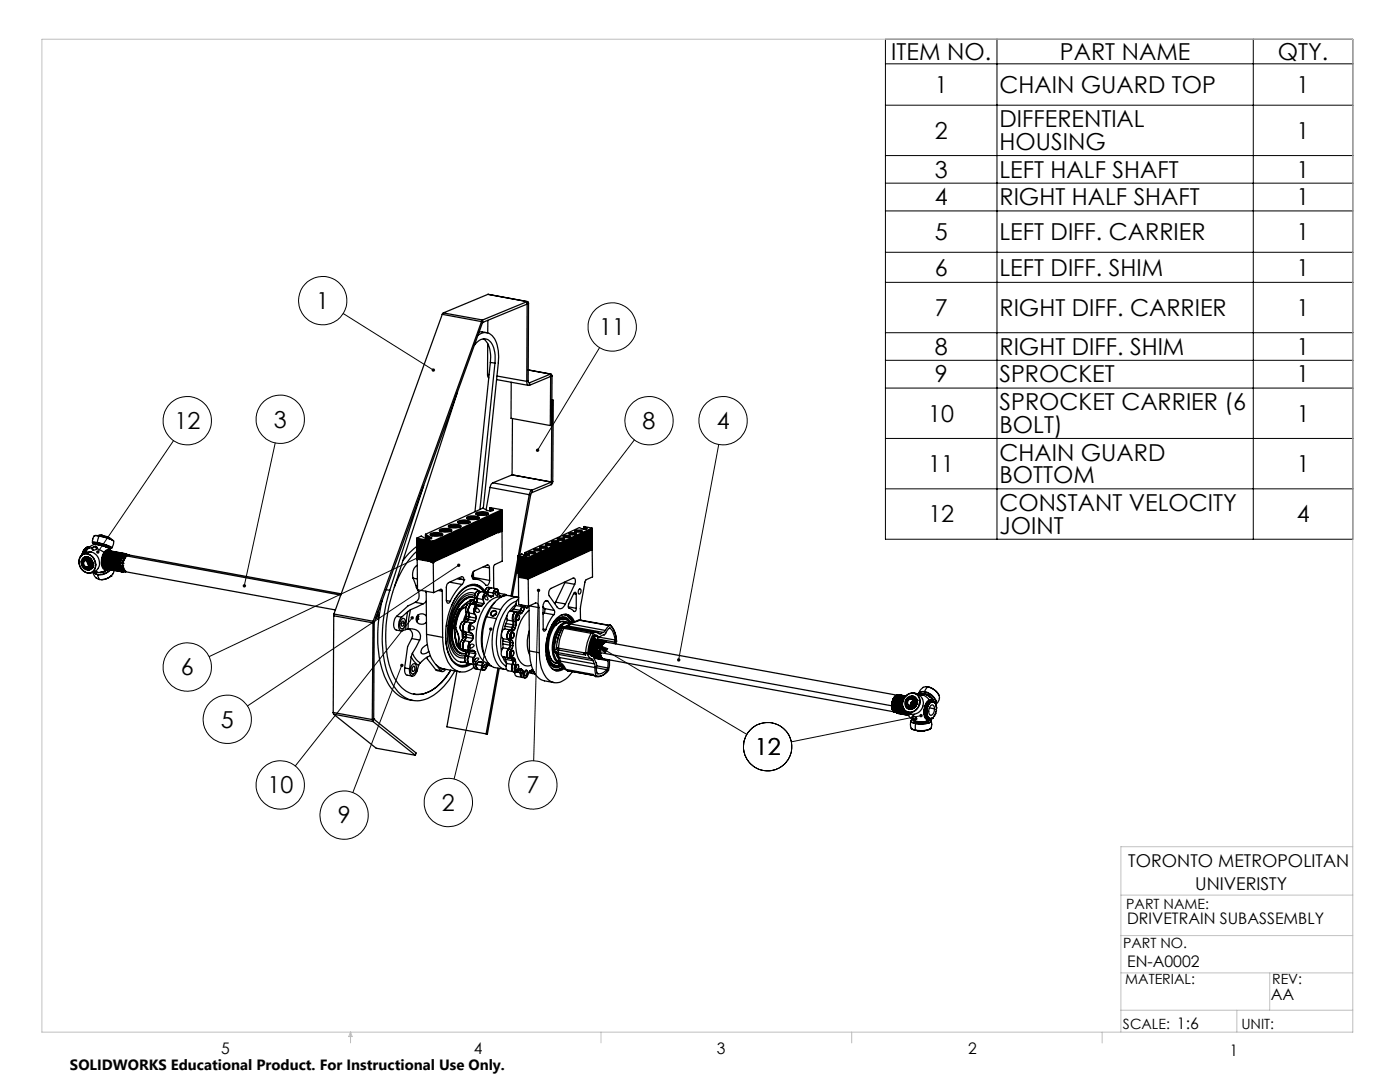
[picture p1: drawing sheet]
<svg xmlns="http://www.w3.org/2000/svg" width="279mm" height="216mm" viewBox="0 0 279 216" stroke-linecap="round" stroke-linejoin="round" font-family="sans-serif">
<defs><g id="words">
<g font-size="4.7">
<text x="177.9" y="11.9">ITEM NO.</text>
<text x="211.5" y="11.9">PART NAME</text>
<text x="255" y="11.9">QTY.</text>
<text x="186.6" y="18.5">1</text>
<text x="199.5" y="18.5">CHAIN GUARD TOP</text>
<text x="258.8" y="18.5">1</text>
<text x="186.6" y="27.7">2</text>
<text x="199.5" y="25.4">DIFFERENTIAL</text>
<text x="199.5" y="29.9">HOUSING</text>
<text x="258.8" y="27.7">1</text>
<text x="186.6" y="35.5">3</text>
<text x="199.5" y="35.5">LEFT HALF SHAFT</text>
<text x="258.8" y="35.5">1</text>
<text x="186.6" y="41">4</text>
<text x="199.5" y="41">RIGHT HALF SHAFT</text>
<text x="258.8" y="41">1</text>
<text x="186.6" y="47.9">5</text>
<text x="199.5" y="47.9">LEFT DIFF. CARRIER</text>
<text x="258.8" y="47.9">1</text>
<text x="186.6" y="55">6</text>
<text x="199.5" y="55">LEFT DIFF. SHIM</text>
<text x="258.8" y="55">1</text>
<text x="63.1" y="61.7">1</text>
<text x="186.6" y="63">7</text>
<text x="199.5" y="63">RIGHT DIFF. CARRIER</text>
<text x="258.8" y="63">1</text>
<text x="119.6" y="66.9">11</text>
<text x="186.6" y="70.8">8</text>
<text x="199.5" y="70.8">RIGHT DIFF. SHIM</text>
<text x="258.8" y="70.8">1</text>
<text x="186.6" y="76.3">9</text>
<text x="199.5" y="76.3">SPROCKET</text>
<text x="258.8" y="76.3">1</text>
<text x="199.5" y="81.8">SPROCKET CARRIER (6</text>
<text x="34.8" y="85.6">12</text>
<text x="54.7" y="85.3">3</text>
<text x="128.3" y="85.6">8</text>
<text x="143" y="85.6">4</text>
<text x="185.3" y="84.1">10</text>
<text x="199.5" y="86.4">BOLT)</text>
<text x="258.8" y="84.1">1</text>
<text x="185.3" y="94.2">11</text>
<text x="199.5" y="91.9">CHAIN GUARD</text>
<text x="258.8" y="94.2">1</text>
<text x="199.5" y="96.4">BOTTOM</text>
<text x="199.5" y="101.9">CONSTANT VELOCITY</text>
<text x="185.3" y="104.2">12</text>
<text x="199.5" y="106.5">JOINT</text>
<text x="258.8" y="104.2">4</text>
<text x="36.1" y="134.8">6</text>
<text x="44.1" y="145.2">5</text>
<text x="150.6" y="150.7">12</text>
<text x="53.4" y="158.3">10</text>
<text x="88.2" y="161.8">2</text>
<text x="105.1" y="158.3">7</text>
<text x="67.4" y="164.3">9</text>
</g>
<g font-size="3.5">
<text x="225.2" y="173">TORONTO METROPOLITAN</text>
<text x="238.5" y="177.5">UNIVERISTY</text>
</g>
<g font-size="3.2">
<text x="224.9" y="184.4">DRIVETRAIN SUBASSEMBLY</text>
<text x="224.9" y="193">EN-A0002</text>
<text x="253.6" y="199.5">AA</text>
<text x="44.2" y="210.4">5</text>
<text x="94.6" y="210.3">4</text>
<text x="143.1" y="210.4">3</text>
<text x="193.2" y="210.3">2</text>
<text x="245.4" y="210.6">1</text>
</g>
<text font-size="3" x="14" y="213.5">SOLIDWORKS Educational Product. For Instructional Use Only.</text>
<g font-size="2.8">
<text x="224.8" y="181.4">PART NAME:</text>
<text x="224.1" y="189.2">PART NO.</text>
<text x="224.6" y="196.4">MATERIAL:</text>
<text x="253.9" y="196.4">REV:</text>
<text x="224.1" y="205.3">SCALE: 1:6</text>
<text x="247.7" y="205.3">UNIT:</text>
</g>
</g></defs>
<g fill="none" stroke="#000" stroke-width=".25">
<path d="M97.4 58.7h.1M97.4 58.7l7.9 1.5M97.4 58.7l-8.9 3.7M88.3 62.7l-21.7 59.8M88.3 62.7l7.8 1.5M88.5 62.4l-.2 .3M88.5 62.4l7.8 1.5M91.3 78.2l-12.9 40a25.1 25.1 0 0 0-.3 15.8 6.3 6.3 0 0 0 4.8 4.6 6.8 6.8 0 0 0 5.6-2.9l1.5-2M94.7 68.9a2.04 2.04 0 0 1 3-.8 5.6 5.6 0 0 1 1.1 4.4M95.4 66.9a2.18 2.18 0 0 1 3.5 1.1 8.6 8.6 0 0 1 .5 4.4l-3 29M95.6 66.2l1.6 .2M96.1 64.2l-21.6 59.8"/>
<path d="M96.1 64.2l.2 .1M96.3 63.9l-.2 .3M96.3 64.3h.1M96.3 64.3l-21.6 59.8M96.3 63.9v.4M96.4 67.6a3.9 3.9 0 0 1 1.5 3.6v1.1M97.3 74.7l.2 .7M97.3 74.7l.3 .1M97.3 68.5v6.2M97.4 63.9l-.1 2.5M97.9 72.3l.9 .2M97.9 72.3l-3.1 29.8"/>
<path d="M98.8 72.5l-3 29.1M99.1 75.7l6.4 1.2M99.2 75l5.9 1.1M102 76.3v7.2l7.8 1.4M105.1 76.1a.56 .56 0 0 0 .6 .8M105.2 60.2l.2 .1 .1 .3M105.2 60.7h.1M105.2 60.2l-8.9 3.7M105.2 60.2v.5M105.2 60.7l-8.9 3.6M105.2 60.7l-.1 15.4M105.4 76l.1 .4h.2"/>
<path d="M105.4 73.8l4.6 .8M105.4 76l-.3 .1M105.4 73.8l4.5 .8M105.5 60.6l-.3 .1M105.5 60.6l-.1 15.4M105.5 76.3l.2 .1M105.7 76.4v.5M109.9 74.6h.1l.2 .4M109.9 75.1h.1M109.9 74.6l-4.2 1.8M109.9 74.6v.5M109.9 75.1l-4.2 1.8"/>
<path d="M109.9 75.1l-.1 9.8M110.1 79.8l.3 .1M110.2 75l-.3 .1M110.2 75l-.1 9.8-.3 .1M110.4 79.9l-.1 16.2M110.4 79.9l-.3 .1-.1 16.2M84.6 96.9l-6.8 20.9M97.8 97.3l7.8 1.4M97.8 97.3l-.8 4.4M98.4 96.3l-.3 .3-.3 .7M98.4 96.3l7.8 1.5M102.2 94.8h.1"/>
<path d="M102.2 94.8l-3.8 1.5M102.2 94.8l7.8 1.4M102.3 83.5l-.1 11.3M105.6 98.7l-3.6 20.2M105.6 98.7h.3M105.9 98.7l-2.2 12M106.2 98.3l-.3 .4M106.2 97.8l-.4 .3-.2 .6M106.2 97.8v.5M110 96.2h.1M110 96.7l-3.8 1.6M110 96.2l-3.8 1.6"/>
<path d="M110 96.2v.5M110.3 96.1l-.3 .6M110.3 96.1l-.3 .1M15.8 112.1a1.98 1.98 0 0 0 2.8 2l.3-.5 .2-.9M15.8 112.1a1.5 1.5 0 0 1 1.1-1.6 1.5 1.5 0 0 1 1.8 .9l.4 1.3M15.8 112.1h.1M15.8 112.1a2.03 2.03 0 0 0 2.5 2.1l.5-.6 .3-.9M16.4 111.5a1.28 1.28 0 0 1 1.5 0 1.28 1.28 0 0 1 .5 1.5 1.02 1.02 0 0 1-.9 .7 1.02 1.02 0 0 1-1.1-.6l-.2-.8zM16.4 111.5a1.16 1.16 0 0 1 1.2-.4 1.16 1.16 0 0 1 .9 1l.1 .5M16.4 110.5h.1M16.4 110.5v.2M16.4 110.5h.2"/>
<path d="M16.4 110.5l.1 .1M16.5 110.4l-.1 .1M16.5 110.6h.1M16.5 110.4h.2M16.5 110.3v.1M16.6 110.2h.3M16.6 110.2l-.1 .1M16.6 111.7a1.02 1.02 0 0 1 1.4 .5 1.02 1.02 0 0 1-.6 1.3 1.14 1.14 0 0 1-1-.7 1.14 1.14 0 0 1 .2-1.1zM16.6 110l-.1 .3M16.6 110l.1 .1M16.7 109.9l.4 .2M16.7 110.1l-.1 .1"/>
<path d="M16.7 109.9l.4 .1M16.7 110.1h.3M16.7 109.9l-.1 .1M16.8 111.3a1.33 1.33 0 0 1 1.3 .2 1.33 1.33 0 0 1 .4 1.4M16.8 109.7l-.1 .2M16.8 109.7l.3 .1M16.9 109.6h.1M16.9 109.6l-.2 .3M16.9 109.6l.4 .1M16.9 109.6l-.1 .1M16.9 110.2v.1M16.9 109.6l.3 .1"/>
<path d="M17 110.1l-.1 .1M17.1 110.1l-.1 .2M17.1 110.1h-.1M17.1 109.4h.4M17.1 109.4l-.2 .2h.5M17.1 109.4h.3M17.1 109.8v.2M17.2 111.8a.74 .74 0 0 0-.7 .8 .74 .74 0 0 0 .7 .7M17.2 111.8a.75 .75 0 0 1 .7 .7 .75 .75 0 0 1-.7 .8M17.2 111.8l.1 .1M17.2 109.7l-.1 .1M17.2 109.7h.1"/>
<path d="M17.3 111.9a.64 .64 0 0 1 .5 .6 .64 .64 0 0 1-.5 .6M17.3 111.9a.64 .64 0 0 0-.6 .6 .64 .64 0 0 0 .6 .6M17.3 113.1l-.1 .2M17.3 111.5a1.08 1.08 0 0 1 .8 .8 1.08 1.08 0 0 1-.4 1.2M17.3 111.5h-.5M17.3 111.5h-.1M17.3 111.1a1.48 1.48 0 0 1 1.3 1.5M17.3 109.7l-.2 .3M17.4 109.6l-.3 .6M17.4 111.9l.1 .6 .3 .2M17.4 109.1l.4 .1M17.4 109.1l-.2 .2"/>
<path d="M17.4 109.1l.3 .1M17.4 110.5a2.21 2.21 0 0 1 1.7 2.2M17.4 110.5a1.42 1.42 0 0 0-1.6 1.6M17.4 111.9l.1 .5 .3 .3M17.4 111.2h.1M17.4 109.4v.2M17.5 109.5l-.1 .1M17.5 109.4h-.1M17.5 109.4h.1M17.5 111.2h.1M17.6 109.4h.1M17.6 112.1l.2 .4"/>
<path d="M17.6 111.2h.1M17.7 109.2h.1M17.7 111.3h.1M17.7 109.2v.1M17.7 112.9l-.4 .2M17.8 109.1l-.1 .1M17.9 111.3h.1M18 111.4h.1M18.1 111.5h.1M18.2 110.1a2.12 2.12 0 0 1 1.7 2.4 2.12 2.12 0 0 1-2.4 1.8M18.2 110.1a2.16 2.16 0 0 0-2.2 1M18.2 110.1l-.4 .1-.4 .3"/>
<path d="M18.2 111.6v.1M18.2 111.7h.1M18.3 113.3h.1M18.3 111.9l.1 .1M18.3 111.8v.1M18.3 111.9h.1M18.4 113.2l-.1 .1M18.4 109.3l-1 .3M18.4 109.3a.42 .42 0 0 0 .3 .5 .42 .42 0 0 0 .5-.2l.1-.1M18.5 113.1h.1M18.5 112.1h.1M18.5 112.9l-.2 .5-.4 .3"/>
<path d="M18.5 113h.1M18.5 112.1v.1M18.5 112.9l-.1 .1M18.5 112.9h.1M18.5 112.4h.1M18.5 112.7l.1 .1M18.5 112.5h.1M18.5 112.3v.1M18.6 114.2a1.78 1.78 0 0 0 1.3 1.4M18.6 112.6l-.3 .7M18.6 112.6h.1M18.6 112.6a.97 .97 0 0 1-1.1 1.1"/>
<path d="M18.7 114.2l.8 .5M18.8 114.1l.4 .1M18.8 106.9h.1M18.9 106.9l1.9 .2 1.6 .6M18.9 108.6l-.4-.3 1.5 .1 2 .7M18.9 114.1h.4M19 114l.4 .2h-.2M19.1 112.7h.1M19.1 108.6h.1zM19.1 108.5a4.3 4.3 0 0 1 2.6 .7h-.1M19.1 109a.29 .29 0 0 1 .2 .5M19.1 109l-.5 .1-.2 .2"/>
<path d="M19.1 109.1l.2 .3M19.1 109.1l-.6 .3 .1 .3M19.1 108.6h.2M19.1 108.6h.1M19.1 109v.1M19.1 109.1l.2 .4M19.2 108.4l-.1 .2M19.2 114.1v.1M19.2 108.5l.1 .1M19.2 108.5l.2 .1M19.3 108.6h.1M19.3 108.4l-.1 .1"/>
<path d="M19.3 109.5l1.5 .7M19.4 108.6h.1M19.4 108.6v.1M19.4 108.4v.2M19.4 108.3l2.6 .8M19.4 108.3l-.7-.1h-.2v.1M19.5 114.7l.4 .9M19.5 106.9h.1M19.5 108.6l.1 .1M19.5 108.7l2.1 .6 .6 .7a.77 .77 0 0 0-.8-.3 .77 .77 0 0 0-.6 .5M19.5 108.7a2.18 2.18 0 0 0-2.1 .9M19.5 106.9h.9l1.3 .5"/>
<path d="M19.5 108.6h.2M19.5 108.6v.1M19.5 108.6h.1M19.6 108.6v.1M19.6 108.4l-.1 .2M19.7 108.7h.1M19.7 108.6l.1-.1v.1M19.7 108.6v.1M19.8 108.6v.1M19.8 108.6l.2 .1M19.8 107l-.3-.1a.86 .86 0 0 0-1 1v.4M19.8 107l2.6 .8"/>
<path d="M19.8 107l-.4 1.3M20 108.7l-.1 .1M20 108.7v.1M20 108.7h.1M20 114.2h.1M20 108.7h.2M20 108.5v.2M20.1 106.8l.4 .1M20.2 108.8h.1M20.2 108.7l.3 .1M20.2 108.8h-.1M20.2 108.7v.1"/>
<path d="M20.2 108.6v.1M20.3 114.2h.1M20.3 112h.1M20.3 112l.1 .4M20.3 112.1h.1M20.3 112.2h.1M20.4 111.9h.1M20.4 111.9l-.1 .1M20.4 112.4h.1M20.4 112.4v.2M20.4 112.6h.1M20.4 112.6l.1 .3"/>
<path d="M20.4 106.8l1.1 .3 .3 .3M20.4 106.8l-.6 .1M20.4 111.9v.1M20.4 111.7h.1M20.4 111.6h.1M20.4 112v.1M20.4 106.8l-.1 .1M20.4 111.4h.1M20.4 111.4v.5M20.4 112.6l.1 .1M20.4 111.5l.1 .1M20.4 111.3h.1"/>
<path d="M20.4 111.3v.1M20.4 112.2l.1 .4M20.4 111.3v.2M20.4 112.2v.2M20.5 108.8h.1M20.5 108.8v.1M20.5 108.8l.2 .1M20.5 112.9h.1M20.5 112.9v.1M20.5 111.7l-.1 .4M20.5 108.8l-.1 .1M20.5 111.2h.1"/>
<path d="M20.5 111.7l-.1 .2M20.5 113h.1M20.5 113l.1 .3M20.5 113l.1 .2M20.5 112.7l.1 .3M20.5 108.7v.1M20.5 111.1h.1M20.5 112.7v.2M20.5 114.1v.1M20.6 110.9h.1M20.6 110.9l-.2 .4M20.6 111.2l-.1 .4"/>
<path d="M20.6 110.9v.2M20.6 111.2l-.2 .1M20.6 110.8h.1M20.6 110.8v.1M20.6 113.3h.1M20.6 113l.2 .2-.1 .1M20.6 111.9v.2M20.6 113h-.1M20.6 111.9l.1-.1 3.8 .7M20.6 112.1l.1 .1 3.8 .7M20.6 110.7h.1M20.6 111.9l3.2 .6"/>
<path d="M20.6 112.1l3.2 .6M20.6 113v.2M20.7 112.5v.1M20.7 112.6l3.1 .6M20.7 112.5v-.2l3.8 .7M20.7 112.6l3.9 .7M20.7 110.6l.1 .1M20.7 112.5l3.1 .6M20.7 108.9v.1M20.7 108.9h.1M20.7 108.9h.2M20.7 113.3h.1"/>
<path d="M20.7 113.3l.2 .2M20.7 111.5v.2l3.8 .7M20.7 111.5l3.1 .6M20.7 110.7l-.1 .4M20.7 111.4v.1M20.7 114l.1 .1M20.7 108.7v.2M20.7 111.4l.1-.1 3.8 .6M20.7 111.4l3.2 .5M20.7 110.7l-.1 .1M20.8 110.2a2.71 2.71 0 0 0 0 3.4l.4 .1 .3-.1a2.98 2.98 0 0 1-2.3 .6M20.8 110.4h.1"/>
<path d="M20.8 110.4l-.2 .4M20.8 113l3.2 .6M20.8 110.5h.1M20.8 113.3l.1 .2M20.8 113v-.3l3.8 .7M20.8 113l3.1 .5M20.8 110.5v.2M20.8 113.2l.1 .1M20.8 110.3h.1M20.8 110.3v.1M20.8 110.3h.2l-.2 .4M20.8 110.3v.2"/>
<path d="M20.8 111l.1 .2 3.7 .7M20.8 111l3.2 .5M20.9 109h.1M20.9 113.3h.1M20.9 113.5h.1M20.9 113.3v.2M20.9 108.9l.2 .1M20.9 110.8l-.1 .2M20.9 108.9v.1M20.9 110.8l3.9 .7M20.9 110.8l3.2 .6M21 113.3l3.2 .6"/>
<path d="M21 108.8l-.1 .1M21 113.3l3.1 .6M21 113.1v.2M21 113.5h.1M21 113.5h.2M21 113.9v.1M21.1 110.1h.1M21.1 110.1l-.3 .2M21.1 110.1l-.2 .1 .1 .1M21.1 110.1l-.1 .2M21.1 113.4l-.1 .1M21.1 109.1h.1"/>
<path d="M21.1 113.4l.1 .1M21.1 110.5v.2l3.7 .7M21.1 110.5l3.1 .6M21.1 109v.1M21.2 110h.1M21.2 110l-.1 .1M21.2 110l.1 .1-.3 .2M21.2 110.4l-.1 .1M21.2 108.9l-.1 .1M21.2 110.4l3.8 .7M21.2 110.4h.1M21.2 113.4v.1"/>
<path d="M21.2 113.5l3.2 .6M21.2 113.5h.1M21.2 110.1h.1M21.2 113.5l3.1 .6M21.2 113.8h.1M21.3 107.1l.4 .1M21.3 108.9v.2l-.2-.1M21.4 113.7h.1M21.4 109.1l.2 .1v-.1v.2l-.2-.1M21.4 109.9h.1M21.4 109.9l-.2 .1M21.4 110.1l3.2 .5"/>
<path d="M21.4 110.1l-.1 .2 3.8 .8M21.4 110.1l3.1 .6M21.4 109.9l-.1 .2M21.4 113.6l-.1 .1M21.4 113.6l-.4 .4-1.1 .2M21.5 109l-.1 .2-.1-.1M21.5 109.9h.2M21.5 109.9h-.1M21.5 109.9l.1 .1M21.6 110l-.3 .1M21.6 110h.1M21.7 110h.1"/>
<path d="M21.7 109.9h.1M21.7 109.9l-.2 .1M21.7 110l-.1 .1M21.7 110l3.1 .5M21.7 109.9l-.1 .1M21.7 107.4l.4 .2M21.7 107.4v.1M21.8 109.9l.1 .1M21.8 109.9h.1M21.8 109.9l-.1 .1M21.8 109.9l3.1 .6M21.8 107.4h.1"/>
<path d="M22 113.7a2.36 2.36 0 0 1-3.3 .5M22 110l3.1 .5M22 109.1l.3 .2-.6 .1M22 109.1l.3 .2-.1 .1M22 113.7a2.82 2.82 0 0 1-2.5 1M22 109.1h.1M22.1 107.6h.1M22.2 114.9h.1M22.2 114.9a2.99 2.99 0 0 1-1.9 .8M22.4 107.7l.3 .2M22.4 107.7v.1M22.4 107.8l.3 .2"/>
<path d="M22.7 108l-.1 .7-.3 .6M22.8 113.8a2.43 2.43 0 0 1-2.9 1.8M23.8 112.7l.7 .2M23.8 112.5v.2M23.8 113.2l.8 .1M23.8 113.1v.1M23.8 112.1l.7 .3M23.9 111.9l-.1 .2M23.9 111.9h.7M23.9 113.5l.1 .1M24 113.6l.7 .1M24 111.5l.6 .4"/>
<path d="M24 113.6l.7 .2M24.1 111.4l-.1 .1M24.1 111.4l.7 .1M24.1 113.9h.1M24.2 113.9l.7 .1M24.2 111.1l.6 .3M24.2 111.1l.1-.2 .7 .2M24.3 114.1h.1M24.5 113l.1 .3M24.5 112.9v.1M24.5 112.9h.1M24.5 113l-.7 .1"/>
<path d="M24.5 112.5v.4M24.5 112.5h.1M24.5 112.4v.1M24.5 112.4h.1M24.5 112.5h-.7M24.5 110.7l.6 .3M24.6 113.5l.1 .2M24.6 113.5h.1M24.6 113.3v.2M24.6 113.3h.1M24.6 113.5h-.7M24.6 114.1h.5"/>
<path d="M24.6 111.9l-.1 .5M24.6 110.6l-.1 .1M24.6 110.6l.7 .2M24.6 111.9h.1M24.7 113.7v.1M24.7 113.7h.1M24.7 113.8l.2 .2M24.7 113.8h.1M24.7 113.8l-.6 .1M24.8 114h.1M24.8 111.5l-.2 .4M24.8 111.5h.1"/>
<path d="M24.8 111.4v.1M24.8 111.4h.1M24.8 110.5l.6 .3M24.9 114h.1M24.9 110.5h-.1M24.9 110.5l.7 .2M24.9 110.7l.5 .1M24.9 114l-.6 .1M24.9 114l.2 .1M25 114.1h.1M25 114.1h-.6M25 111.1l-.2 .3"/>
<path d="M25 111.1h.1M25.1 111l-.1 .1M25.1 111h.1M25.1 114.1l41.9 7.6M25.1 110.5l.5 .2M25.2 110.9l-.1 .1M25.2 110.9l42.8 7.8M25.3 110.8l-.1 .1M25.4 110.8h-.1M25.4 110.8h.1M25.6 110.7l-.2 .1M25.6 110.7h.1"/>
<path d="M25.6 110.7l42.5 7.8M76.3 119.8a24.6 24.6 0 0 0 .7 15.8 6.4 6.4 0 0 0 5.4 4.2M77 117.7l.8 .1M77.8 117.8a28 28 0 0 0-.4 16.6 8.3 8.3 0 0 0 4.3 5.2 6.3 6.3 0 0 0 6.4-2.2l1.5-1.7 1.2-1.8M82.4 115.4l.6 1.4M82.4 115.4l.9 .1M83 116.8l.3 .8M83 116.8l.3 .1M83.2 110a18.2 18.2 0 0 0-4.5 7.2M83.2 109l-1.6 1.4-1.2 1.4M83.2 107.4v3.3M83.2 110.7v.2"/>
<path d="M83.2 107.4l3.2 .6M83.2 110.9l.1 .8M83.2 111.4l3.2 .6M83.2 111.2l3.2 .6M83.3 111.6h.1M83.3 111.6l2.7 .5M83.3 111.6v6.1M83.3 112.8a2.13 2.13 0 0 0-.9 2.6M83.3 117.7a1.77 1.77 0 0 1-.4 2.5M83.3 117.7l3.2 .6M84.9 107.1v.4M84.9 106.9l1.1 .6"/>
<path d="M84.9 106.6v.5M84.9 107.1l.8 .4M84.9 106.6l1.2 .7M84.9 107.4l.4 .1M84.9 118l.2 .3M85.1 118v8.6M85.1 119.9l-.6 .6M85.9 106.5a2.77 2.77 0 0 1 2.5 .1 2.12 2.12 0 0 1-2.1 .3l-.5-.2zM85.9 106.8l1.2-.3 1.2 .3M86 112.2l.4 .1M86.1 107.3a.59 .59 0 0 1-.9 .2l-1.1-.5-.9 .4M86.1 107.3v.2"/>
<path d="M86.1 106.9l1-.1 .9 .1M86.4 108v3.8M86.4 111.8v.2M86.4 112.3h.1M86.4 112.2h.1M86.4 112v.3M86.5 112.2v6.1M87.5 117.8l.8 .2M87.8 105.7l.5-.2a1.68 1.68 0 0 1 1.9 .3 2.29 2.29 0 0 1-2.5 0zM88 106l.6-.1 1.3 .1M88.3 118l-.1-.3-.2-.1-1.5 .7M88.3 118v9.2"/>
<path d="M89.1 119.8l.8 .2M89.5 104.9a2.77 2.77 0 0 1 2.5 0 2.02 2.02 0 0 1-2.1 .4l-.3-.2zM89.5 105.1l1.2-.3 1.2 .3M89.8 116.2l2.4 .4M90.1 105.9a3.1 3.1 0 0 0-2.4 0M91.3 115.5l1.3 .2M91.3 104.1l.3-.2a2.48 2.48 0 0 1 2.2 .2 2.32 2.32 0 0 1-2.5 0zM91.3 115.4l1.3 .3M91.7 104.4l.6-.1 1.2 .1M91.7 105.2l-1-.1-.9 .1M92.2 116.6a10.4 10.4 0 0 0-2.3 3.4M92.6 115.7a.46 .46 0 0 0-.5-.6l-2.6 1.2-.2 .2-.2 .6v2.7a.41 .41 0 0 0 .2 .6 .41 .41 0 0 0 .6-.4"/>
<path d="M92.6 115.7l-.1 .5-.3 .4M92.6 115.7h.1M93.2 103.4a3.2 3.2 0 0 1 2.4 0M93.2 103.2l1.1-.3a1.17 1.17 0 0 1 1.3 .4 2.29 2.29 0 0 1-2.5 0zM93.7 119.8l-1.9 1.7M93.8 104.2l-.7-.2h-.8l-.9 .3M93.9 119.8h-.2M93.9 119.8h.1M93.9 119.7v.1M93.9 119.7l-.2 .1M93.9 119.7l.6 .1M93.9 119.7h.1"/>
<path d="M93.9 119.7h.2M94 119.8l-.3 .7M94 119.8h.1M94 119.8l.1 .1M94.1 119.7l-.1 .1M94.1 119.7l.1 .1M94.1 119.9l-.3 .6M94.1 119.9h.5M94.2 119.8l-.1 .1M94.2 119.8h.5M94.2 114.9h.1M94.2 114.9l.1 .6 .2 .1"/>
<path d="M94.3 119.1a2.71 2.71 0 0 0-2.7 1.5 9.1 9.1 0 0 0-.7 9l.5 .5 .8 .4M94.4 115.5l.1 .1M94.5 114.1l-.2 1.3 .8 .2M94.5 114.1v1.1M94.5 115.2v.3M94.5 115.2l3.2 .6M94.5 115.6a2.9 2.9 0 0 1 2.5 1.2l.4-.1 .3-.9M94.6 117.5l1 .5M94.7 118.9a2.55 2.55 0 0 0-3 1.1 10.3 10.3 0 0 0-1.3 9.5 2.06 2.06 0 0 0 2.5 1.3M94.7 119.3a2.46 2.46 0 0 0-3 1.3 9.1 9.1 0 0 0-.9 8.7 1.91 1.91 0 0 0 2.2 1.1M94.7 119.3a2.42 2.42 0 0 0-2.7 1.2 9 9 0 0 0-1 8.9 1.82 1.82 0 0 0 2 1M94.7 119.3l-.2 .8"/>
<path d="M94.7 119.3h.1M94.7 119.3l.5 .1M94.8 116.6l.4 .2M94.9 118.5a2.48 2.48 0 0 0-3.1 1 10.8 10.8 0 0 0-1.6 10.2 2.28 2.28 0 0 0 2.6 1.5M95.1 102.3l.8-.2a1.84 1.84 0 0 1 1.6 .3 2.3 2.3 0 0 1-2.6 .1zM95.1 118.1l-.2 .2-.2 1M95.2 119.4l-.2 .8M95.2 119.4h.1M95.2 116.8l.8 .5 .7 .9M95.3 102.7l.6-.1 1.3 .1M95.3 119.4l-.2 .8M95.3 119.4l1.1 .2"/>
<path d="M95.3 103.5l-.9-.1-.9 .2M95.6 118.3l-.2 .3-.2 .8M95.6 118.2v.1M95.7 118a2.37 2.37 0 0 0-3.4 .3 11.6 11.6 0 0 0-3 8.4 6.5 6.5 0 0 0 1.9 5.1l1 .4 .7-.1M95.9 118h-.5a1.07 1.07 0 0 0-.7 1.3M96 118.1a.9 .9 0 0 0-.8 1.1v.2M96.3 119.3l.1 .3M96.3 119.3h.1M96.4 119.3v.3M96.4 119.6l.1 .8M96.4 119.6h.1M96.4 113.1l1.3 .2"/>
<path d="M96.6 118.2a2.68 2.68 0 0 0-4.4-.4l-1.4 1.7-.7 1.5M96.8 118l-.1 .2 .1-.2M96.8 118h.1M96.8 118a2.73 2.73 0 0 0-4.4-.5 13.5 13.5 0 0 0-3 12.6 3.7 3.7 0 0 0 2.9 3l.7-.1 1.1-.5M96.8 119l.1-.1a.67 .67 0 0 1 .4 .8 .5 .5 0 0 1-.5-.2 .5 .5 0 0 1 0-.5zM96.8 118l.5 .1M97 118.3l-1-.2a1.07 1.07 0 0 0-.7 1.3M97.1 117.4l-.3 .6M97.1 117.3v.1M97.3 118.1l-.1 .3M97.3 118.5l-.9 .8M97.3 118.5a.89 .89 0 0 0 .8 .6"/>
<path d="M97.3 118.5l.1 .1M97.3 118.5l-.1-.2a.75 .75 0 0 0-.9 1M97.3 118.5l-.1-.1a.72 .72 0 0 0-.8 .9M97.3 118.1h.1M97.3 118.5h.1M97.3 118.1v.3M97.4 118.1l-.1 .3M97.4 118.1l1.1 .2M97.4 102.6l-.2-.1a3 3 0 0 0-2.2 .1M97.4 118.8l.7 .3M97.5 118.8l.9 .2M97.7 113.3a.41 .41 0 0 0-.5-.6l-2.7 1.3-.2 .4-.1 .5"/>
<path d="M97.7 117.4l-.4 .7M97.7 113.3v2.5M97.7 119l.4 .1M97.8 101.5v.5M97.8 101.5l.5 .4M97.8 101.8l.2 .1M97.8 101.3l.6 .4M97.8 101.3l2.4 .4M97.8 101.3v.2M98 117.3h-.8l-.4 .7M98 117.3l-.5 .2-.2 .6M98.1 119.1h.1"/>
<path d="M98.4 119l-.3 .1M98.4 119h.1M98.4 101.7a.9 .9 0 0 1-1.2 .1l-.8-.4-11.5 5.2M98.4 101.7v.1M98.5 118.3l-.1 .7M98.5 118.3h.1M98.5 118v.3M98.5 118h.1M98.6 118l-.1 .3M98.6 118l.8 .1M98.6 118l.1-.2a.41 .41 0 0 1 .5-.2 .41 .41 0 0 1 .2 .5M99 118.1l.2 .2 .1 .7a.55 .55 0 0 1-.3-.9z"/>
<path d="M99.1 117.5l-1.2-.2-.3 .2-.2 .6M99.4 117.8l-.2-.3h-.2l-.5 .5M99.4 118.1l.2 .6 .4 .4M99.4 106.2l-12.9 6M99.5 118.4h.2M99.7 118.9l.6 .1M99.8 118.4l-.3 .1M99.8 118.4l1 .2M99.9 119.2a2.75 2.75 0 0 0-2.7 1.3 11.1 11.1 0 0 0-1.5 10.3l1 1.3 .8 .3M100 119.1h.1M100.2 104.2l-13.8 6.3-3.2-.6M100.2 101.7v3.6"/>
<path d="M100.2 104.5l-13.8 6.3-3.2-.6M100.2 102.2l-13.8 6.3-3.2-.6M100.2 102l-13.8 6.2-3.2-.6M100.2 102.7l-13.8 6.3-3.2-.6M100.2 103l-13.8 6.3-3.2-.6M100.2 102.5l-13.8 6.2-3.2-.5M100.2 103.8l-13.8 6.2-3.2-.6M100.2 103.5l-13.8 6.2-3.2-.6M100.2 103.2l-13.8 6.3-3.2-.6M100.2 104l-13.8 6.2-3.2-.5M100.2 105l-13.8 6.3-3.2-.6M100.2 105.3l-13.8 6.2-3.2-.6"/>
<path d="M100.2 104.7l-13.8 6.3-3.2-.6M100.2 105.3v.2M100.2 101.7l-13.8 6.3M100.2 106v6l-1.4 .6-.3 .4v4.4M100.2 105.8l-13.8 6.2M100.2 105.5v.5M100.2 106l-.8 .3M100.2 105.5l-13.8 6.3M100.5 118.7l-.1 .3M100.5 118.7l.3-.1 .3 .2-.3-.2-.3 .2M100.5 118.7v.1M100.5 118.8l-.1 .2"/>
<path d="M100.5 118.8l.1 .1M103.1 119.9a5.9 5.9 0 0 0-3.4 4.4 9.2 9.2 0 0 0 .5 8l.8 .6M103.4 112.4l-1.2 6.6M103.4 110.9v3.5M103.4 110.9l2 .3M103.4 112.6l2 .4M103.4 112.9l2 .3M103.4 114.4l.1 .3M103.5 114.7v.5M103.5 115.2l1.9 .3M103.5 115.2v5.4l2 .4M103.5 119.5a1.65 1.65 0 0 0-.6 1.3"/>
<path d="M104.8 110.5v.4M104.8 110.2l.8 .5M104.8 110.2v.3M104.8 110.5l.6 .3M104.8 110.7l.3 .2M105.4 110.2l.3-.1a1.07 1.07 0 0 1 1.2 .2l-.4 .2a.94 .94 0 0 1-1.1-.3zM105.4 111.2v1.8M105.4 113v.2M105.4 113.2v2.3M105.5 110.4l.4-.1 .9 .1M105.6 110.7a.68 .68 0 0 1-1 .1l-.5-.3-.7 .4M105.6 110.7v.1"/>
<path d="M106.6 109.6l.3-.1a1.07 1.07 0 0 1 1.2 .2l-.4 .2a1.04 1.04 0 0 1-1.2-.2zM106.7 109.9l.4-.2 .8 .2M107.8 109.1l.3-.1a1.07 1.07 0 0 1 1.1 .2l-.4 .2a1.04 1.04 0 0 1-1.1-.3zM108.9 119.9l.5 .1M108.9 108.5l.3-.1a.97 .97 0 0 1 1.2 .3l-.4 .1a1.04 1.04 0 0 1-1.1-.2zM109.1 109.3h-1.3M109.4 120l-.1-.1a.84 .84 0 0 0-.9 1v4.7M109.4 120l1.2 1.8M110 108.1l.4-.2a.97 .97 0 0 1 1.1 .3l-.2 .1a1.31 1.31 0 0 1-1.3-.2zM110.2 108.2l.6-.1 .6 .1M110.2 108.8h-1.2M111.3 107.5l.1-.1a1.31 1.31 0 0 1 1.3 .2 1.37 1.37 0 0 1-1.5 0z"/>
<path d="M111.3 107.7l.7-.1 .6 .1M112.4 107l.3-.1a1.04 1.04 0 0 1 1.2 .2l-.4 .1a.97 .97 0 0 1-1.1-.2zM112.5 107.2l.4-.1 .8 .1M112.7 116.2l2 .4M112.7 116.2l-1.8 4M112.8 116.1l-.1 .1M113.5 106.5l.4-.2a1.04 1.04 0 0 1 1.1 .2l-.3 .2a1.15 1.15 0 0 1-1.2-.2zM113.7 106.6l.4-.1 .8 .1M114.5 118.5l.5 .1M114.7 116.6a.91 .91 0 0 0-.2-1.3l-4.5 2.1a1.26 1.26 0 0 0-.4 1.5l1.6 2.2a.85 .85 0 0 0 .8 .3 .85 .85 0 0 0 .7-.6l.2-.3M114.7 116.6l-1.8 3.9M114.8 105.9l.3-.1a1.04 1.04 0 0 1 1.1 .2l-.3 .2a1.07 1.07 0 0 1-1.2-.3z"/>
<path d="M115 118.6l-.1-.4-.3 .1-1.1 2.3a.55 .55 0 0 0-.1 .6 .55 .55 0 0 0 .5 .3l.4 .3a.36 .36 0 0 0 .5 .2 .36 .36 0 0 0 .2-.5v-.1M115 118.6v2.8M115.6 117.6l.1-.1a.52 .52 0 0 1 .2 .6 .52 .52 0 0 1-.4 .4l-.1-.4zM116.1 106.1h-1.3M116.6 105.1l.5 .3M116.6 105.1l1.5 .3M116.6 105.1v.5M116.6 105.3l.4 .3M117.1 105.4a.58 .58 0 0 1-1 .1l-.5-.2-10.8 4.9M117.1 105.4v.1M118.1 105.6l-12.7 5.9-2-.4M118.1 105.4l-12.7 5.8"/>
<path d="M118.1 105.4v.2M118.1 105.6l.1 .3M118.2 106.6l-12.8 5.9-2-.4M118.2 106.9l-12.8 5.8-2-.3M118.2 105.9v3.8l-12.8 5.8M118.2 109.4l-12.8 5.9-1.9-.4M118.2 108.7l-12.8 5.8-2-.3M118.2 108.9l-12.8 5.9-2-.4M118.2 108.4l-12.8 5.9-2-.4M118.2 108.1l-12.8 5.9-2-.3M118.2 105.9l-12.8 5.8-2-.3M118.2 106.1l-12.8 5.9-2-.4"/>
<path d="M118.2 106.4l-12.8 5.8-2-.3M118.2 107.1l-12.8 5.9M118.2 107.4l-12.8 5.8M118.2 107.6l-12.8 5.9-2-.4M118.2 107.9l-12.8 5.8-2-.3M118.2 109.1l-12.8 5.9-1.9-.3M66.6 122.9l7.8 1.4M66.6 122.9l-.1 19.3M66.6 122.5v.4M66.6 122.5l7.9 1.5M74.4 124.3l-.1 19.3M74.5 124l-.1 .3"/>
<path d="M74.5 124l.2 .1M74.7 124.2l-.3 .1M74.7 124.2l-.1 19.3M74.7 124.1v.1M75 123.2h.1M75.1 123.2l.5 .5M75.2 122.8l.3 .4M75.4 122.8l.1 .4M75.4 122.8h.3M75.5 122l-.1 .8M75.5 123.2h.1M79.2 123a2.01 2.01 0 0 0-.2 2.7l1.1 .2"/>
<path d="M79.2 123l1 .2M80.1 124.3l.5 .1M80.2 123.2a2.01 2.01 0 0 0-.2 2.7l1-.3M80.3 124l.1-.1a.53 .53 0 0 1 .2 .6 .53 .53 0 0 1-.4 .4l-.1-.4zM80.3 123.4a.68 .68 0 0 1 .6 .4 .68 .68 0 0 1 0 .7l-.1 .5a.48 .48 0 0 1-.6 .5 .48 .48 0 0 1-.4-.6v-.8zM80.8 133.3a1.16 1.16 0 0 0 .5 1.4l1 .2M80.8 133.3l.9 .2M81.4 122l-.4 3.6M81.4 122l-1.2 1.2M81.4 125.5a1.91 1.91 0 0 1 2.5 1.4l-.2 .8M81.4 125.5l-.4 .1M81.6 125.5a1.41 1.41 0 0 1 .6 1.9"/>
<path d="M81.9 121.7l-.5 .3M81.9 121.7l-.3 1.9-.2 1.9M82.1 131.1l.6 1 .8 .7M82.1 131.1l-.4 2.4M82.2 127.4l-.8 1.6-.6 4.3M82.2 127.4l1.5 .3M82.3 130.4a4.4 4.4 0 0 0 1.6 1.9M82.3 130.4l-.2 .7M82.3 132.6l.3-.2a.86 .86 0 0 1 .4 1.3 .55 .55 0 0 1-.3 .7 .55 .55 0 0 1-.7-.3v-.7zM82.4 133h.1a.53 .53 0 0 1 .3 .5 .53 .53 0 0 1-.5 .4l-.1-.4zM82.5 133h.2M82.6 138.5h.1"/>
<path d="M82.9 120.2l-1.5 .7-2.2 2.1M82.9 120.2l1.6 .3M83.3 123.4h.1M83.3 123.4l.1 .1M83.4 123.5h.1M83.4 122.9l-.1 .5M83.4 122.9h.1M83.4 122.9v.1M83.4 122.7v.1a1.31 1.31 0 0 1-.3 1.2M83.4 123l-.1 .4M83.4 123h.1M83.4 122.8l-.1 1.1"/>
<path d="M83.5 122.8l-.1 .1M83.5 132.8l-.4 1.4a.69 .69 0 0 1-.4 .6 .69 .69 0 0 1-.7-.1l-.2-.4-.1-.8M83.7 127.7l-1.4 2.7M83.9 132.3l-.4 .5M84.5 120.5l-2.6 1.2M85.1 122.9a1.11 1.11 0 0 0-1.7-.2 1.11 1.11 0 0 0 0 1.7 1.11 1.11 0 0 0 1.7-.3M85.1 126.6a8.3 8.3 0 0 0 2.3 6.3l1 .6 3.4 .6M85.1 126.6l3.2 .6M85.2 131.1l.1 .3 1.7 2.2M85.3 128.7a1.29 1.29 0 0 0-1.1 1.7 1.36 1.36 0 0 0 1.4-.4M85.9 130.8l-1 .5-1 1M87 133.6l1.2 .4"/>
<path d="M87 133.6l.9 .2M87 132.6l.9 1.2M88 133.3l.3 .3 .3-.1M88.3 127.2a8.3 8.3 0 0 0 2.3 6.3 3.1 3.1 0 0 0 4-.4M88.9 133.6l-.5 .4-.5-.2M88.9 127.2a6.7 6.7 0 0 0 2 5.2 2.51 2.51 0 0 0 2.7 0M90 133.7a9.3 9.3 0 0 1-6 4.8h-1.4M90.6 125.1h.1M90.6 125.1l.1 .3M90.6 125.1l.2 1.8M90.6 125l.1 .1M90.6 125v.1"/>
<path d="M90.7 125.1v.2M90.7 125.1h.1M90.7 125.4l.4 3.2M90.7 125.3v.1M90.7 125.3h.1M90.7 125.8v1l.3 1.2M90.7 126.1l.2 1.5M90.8 126.4l.1 .9M90.8 125.3l.4 .8a2.95 2.95 0 0 1 .1 2.6M90.8 125.1v.2M90.8 125.3h.1M90.8 125.1l.1 .1"/>
<path d="M90.8 125.1h.1M90.8 126.9l.3 1.8M90.8 126.8v.1M90.9 125.2l.3 .7a3.7 3.7 0 0 1 .2 2.8M90.9 125.2l-.1 .1M91.1 128.6v.1M91.1 128.6l.1 .2M91.1 128.7h.1M91.2 128.8a1.82 1.82 0 0 0 1.5 1.1M91.2 133.9l-2 11.1 7.8 1.4M91.2 128.8h.1M91.3 128.7h.1"/>
<path d="M91.3 128.7v.1M91.3 128.7l-.1 .1M91.3 128.8l.1 .1M91.4 128.9a1.82 1.82 0 0 0 1.5 1.1M91.4 128.7v.2M91.4 128.7l.5 .7M91.7 121.7a8.7 8.7 0 0 0-1.1 3.3M91.7 121.6a10.3 10.3 0 0 0-1.1 3.5M91.7 121.6v.1M91.7 121.6l.2 .1M91.8 133h.5M91.8 121.5l-.1 .1"/>
<path d="M91.8 121.5h.1M91.9 121.7a8.7 8.7 0 0 0-1.1 3.4M91.9 121.7h.1M91.9 121.5h.1M91.9 121.5v.2M91.9 125.7h.1M91.9 121.5l.1 .1M92 121.6a8.3 8.3 0 0 0-1.1 3.6M92 121.6l-.1 .1M92.1 129.6l.8 .3M92.1 127.8a1.3 1.3 0 0 0 0 1.8l.6 .1a1.17 1.17 0 0 1-.1-1.9M92.1 127.8h.1"/>
<path d="M92.1 127.8a1.69 1.69 0 0 0-.2 1.5M92.1 127.8h.5M92.2 125.9l.2 .6M92.2 125.9l.1 1.6M92.2 125.9l.5 .1M92.2 124.1a1.39 1.39 0 0 0-.3 1.6M92.4 126.1v.4M92.4 127v.5l-.3 .3M92.4 127h.1M92.4 127l-.3 .8M92.4 126.5v.5M92.4 127l.5 .1"/>
<path d="M92.4 126.5h.1M92.4 126.5l.5 .1M92.5 125.8h.1M92.5 124a1.29 1.29 0 0 0-.3 1.9M92.5 124l.5 .1M92.6 127.8l.1 .1M92.7 127.9a1.81 1.81 0 0 0-.3 1.5M92.7 126l.2 .6M92.7 126h.1M92.7 127.8a1.35 1.35 0 0 0 0 1.9l1.1 .2M92.7 127.8l1.1 .3M92.7 127.8v.1"/>
<path d="M92.7 124.3l-.3 .6 .1 .9M92.7 126l.3 .6M92.7 126l1.1 .3M92.8 129.7l.1 .4M92.8 124.2l-.1 .1M92.8 129.7l.5 .1M92.9 123.5l-.4 .5M92.9 123.5h.1M92.9 123.5l-.2 .4M92.9 127.1l-.3 .7M92.9 130.9a.98 .98 0 0 0 .7 1.5M92.9 130.9h.1"/>
<path d="M92.9 130.9l-.2 .5 .2 .7h-1M92.9 123.5l.5 .1M92.9 127.1h.1M92.9 130.9l.5 .1M92.9 126.2l.1 .9M92.9 126.6v.5M92.9 130.1v.8M92.9 126.6h.1M92.9 130.1l.5 .1M92.9 130.1h.1M93 127.1l-.3 .8M93 127.1l-.3 .7"/>
<path d="M93 127.1h.1M93 127.1l1.4 .3M93 124.1a1.29 1.29 0 0 0-.3 1.9M93 121.1l-1 .5M93 126.6v.5M93 124.1h.1M93 126.6l1.4 .3M93 122.2l.1 .8M93 122.2v.8M93 121l-1.1 .5M93 122.2l.5 .1M93 123h.1"/>
<path d="M93.1 123l-.2 .5M93.1 124.1a1.29 1.29 0 0 0-.4 1.9M93.1 123h.4M93.1 124.1l1.1 .2M93.1 122.4l-.6 1.6M93.3 120.6a1.7 1.7 0 0 0-.3 1.6M93.3 129.8l.1 .4M93.3 129.8h.1M93.3 129.8l.2 .4M93.3 129.8l1.5 .3M93.4 123.6l-.4 .5M93.4 131a1.08 1.08 0 0 0 .3 1.4"/>
<path d="M93.4 120.2l-.7 .3-.6 .7M93.4 123.6h.1M93.4 131h.1M93.4 123.6l-.2 .4M93.4 130.2v.8M93.5 131l-.2 .5 .1 .7M93.5 123.6l-.4 .5M93.5 131a1.1 1.1 0 0 0 .2 1.4l1 .2M93.5 131h.1M93.5 123.6l1.3 .3M93.5 131l1 .2M93.5 130.2v.8"/>
<path d="M93.5 130.2h-.1M93.5 130.2l1.4 .3M93.5 130.2h.1M93.5 122.3v.7M93.5 123l-.1 .6M93.5 123l.1 .1M93.6 123.1l-.2 .5M93.6 122.3v.8zM93.6 128.3a1.21 1.21 0 0 0 .2 1.6M93.6 122.3v.8M93.6 123.1l-.1 .5M93.6 123.1h.1"/>
<path d="M93.6 122.3l1.1 .2M93.6 128.3h.1M93.6 123.1l1.4 .2M93.6 126.1l.2 .2M93.6 126.1h.1M93.7 128.3l.2 1.6M93.7 128.3a1.08 1.08 0 0 0 .2 1.6M93.7 126.1l.2 .1M93.8 132.4l-.7 .4-.8 .2M93.8 128.1l-.2 .2M93.8 128.1h.1M93.8 120.7a1.89 1.89 0 0 0-.3 1.6"/>
<path d="M93.8 128.1l-.1 .2M93.8 126.3l.3 .1 .3 .5M93.9 126.2l.5 .7M93.9 126.2l-.1 .1M93.9 129.9h-.1M93.9 128.6a.38 .38 0 0 1 .5-.1 .38 .38 0 0 1 .2 .4 .48 .48 0 0 1-.8 .3zM93.9 124.4a1.46 1.46 0 0 0-.3 1.7M93.9 124.4h.1M93.9 124.4l-.2 1.7M93.9 124.4a1.46 1.46 0 0 0-.2 1.7M94.1 124.3l-.1 .3M94.1 129.8l-.3 .1"/>
<path d="M94.1 129.8l.5 .1 .2 .2M94.1 129.8a.47 .47 0 0 1 .7 .3M94.1 129.8l-.2 .1M94.1 129.8h.1M94.1 120.5l-.5-.1a1.3 1.3 0 0 0-.6 1.8M94.2 120.5a1.27 1.27 0 0 0-.7 1.8M94.2 124.3l-.3 .1M94.2 124.3h.1M94.2 120.5h.1M94.3 120.4l-.1 .1M94.3 120.4l.4 .1M94.4 127.4l-.1 .3-.5 .4"/>
<path d="M94.4 126.9v.5M94.4 126.9h.1M94.4 127.4h.1M94.4 131.5a.66 .66 0 0 0-.1 .7 .66 .66 0 0 0 .6 .4l.2-.1M94.4 131.5h.1M94.5 131.5l.6 .9M94.5 131.5v.9l.2 .2 .4-.2M94.5 120.1l-.2 .3M94.5 120.1h.1M94.5 120.1l-.3 .4M94.5 120.1l.5 .1M94.5 122.2l.2 .3"/>
<path d="M94.5 131.2l-.1 .3M94.5 122.2h.1M94.5 131.2h.1M94.6 133.2l-.1-.6 .2 .7 .7 .3M94.6 131.2l-.1 .3M94.6 122.2l.1 .3M94.7 122.5l.3 .5v.3M94.7 120.5v.1M94.7 122.5l.3 .8M94.7 120.5l.1 .1M94.7 122.5h.1M94.8 130.1l.1 .4"/>
<path d="M94.8 130.1h.1M94.8 120.5l-.1 .1M94.8 120.6h-.1M94.8 120.5l1.4 .3M94.8 120.5v.1M94.8 131.5l.3-.2h.4v.2l-.2 .3a.31 .31 0 0 1-.5 .2 .31 .31 0 0 1 0-.5zM94.8 123.9l-.1 .2-.5 .2M94.8 123.9h.1M94.9 123.9l-.4 .3-.3 .1M94.9 130.5l-.4 .7M94.9 130.5h.1M94.9 130.5l-.3 .7"/>
<path d="M94.9 132.6h.2M95 120.2l-.3 .3M95 132.5l.1 .8 .3 .3M95 121.4a.48 .48 0 0 1 .5 .2 .48 .48 0 0 1 0 .6 .46 .46 0 0 1-.5-.2 .46 .46 0 0 1 0-.6zM95 123.3l-.2 .6M95 120.2h.1M95 123.3h.1M95 120.2l-.2 .4M95 123.3l-.1 .6M95.1 132.6v.7M95.1 132.5v.1zM95.1 120.2l-.3 .3"/>
<path d="M95.1 132.5v.1M95.1 132.6v.5l.2 .4 1.2 .3M95.1 132.6h.1M95.1 120.2l1.4 .2M95.1 132.5h.1M95.1 132.6l1.1 .2M95.1 132.4v.1M95.2 120.8l-1-.3a1.3 1.3 0 0 0-.6 1.8M95.2 120.8l.3 .1M95.2 120.8a1.18 1.18 0 0 0-.7 1.4M95.2 120.8h.1M95.3 120.8l-.7 1.4"/>
<path d="M95.3 120.8l.2 .1M95.3 120.8a1.12 1.12 0 0 0-.7 1.4M95.5 120.9h.1M95.5 132.1l.8 .2M95.8 132l.2 .1M96 132.1l-.6 .1M96 132.1l.3 .2M96 132.1h.1M96.1 132.1l.2 .2M96.1 132.1a.85 .85 0 0 0-1 .3M96.1 133.1a.43 .43 0 0 0 .2 .6 .43 .43 0 0 0 .6-.1M96.1 133.1h.1"/>
<path d="M96.2 133.1l.9 .1M96.2 132.8l-.1 .3M96.2 133.1a.47 .47 0 0 0 .4 .6 .47 .47 0 0 0 .5-.5M96.2 132.8h.1M96.2 132.8v.3M96.2 120.8l-.5 .2-.2-.1M96.2 120.8h.1M96.2 120.8l-.4 .2-.3-.1M96.3 132.3l-.1 .5M96.3 132.3h.1M96.5 120.4l-.3 .4M96.5 120.4h.1"/>
<path d="M96.6 132.7l.6-.2-.5 .7-.2-.2zM97.1 123.1a10.8 10.8 0 0 0 .3 9.1l1.1 1 2 .3M97.1 123.1l2 .3M97.4 132.8h-.1l.7 .1M97.4 132.4h.1M97.6 132.5l-.5 .7M98 121.2a4 4 0 0 1 3.6-2.3l1.9 .3a3.5 3.5 0 0 0-3.3 1.9l-.3 .5M98 121.2l-.9 1.9M98 121.2l1.9 .4M98.1 122a.55 .55 0 0 1 1 .1 .55 .55 0 0 1-.5 .8 .5 .5 0 0 1-.7-.2 .5 .5 0 0 1 .2-.7zM98.2 122.1a.48 .48 0 0 1 .8 0 .48 .48 0 0 1-.4 .7 .42 .42 0 0 1-.5-.1 .42 .42 0 0 1 .1-.6zM98.7 120.2a10.8 10.8 0 0 0-1.9 10.9"/>
<path d="M98.9 122.5h.1M98.9 122.5l-.5 .4M99 122.5h.1M99 122.5v.1M99.1 123.4a11.5 11.5 0 0 0 0 8.8l.5 .7 .9 .6M99.4 133.3l-2.4 13.1M99.6 133.4l-2.3 13.1-.3-.1M99.9 121.6l-.8 1.8M100.3 127.9v.6M100.3 128.5l.1 .8M100.3 131.1l.8 1.4M100.3 127.9l1.4 .3"/>
<path d="M100.3 128.5l1.4 .2M100.4 129.3a1.42 1.42 0 0 0 0 1.8l1.1 .2a1.26 1.26 0 0 1 0-1.8M100.4 129.3l1.1 .2M100.4 127.5l-.1 .4M100.4 127.5l1.1 .1M100.5 133.5l.6 .1M100.7 125.5a1.33 1.33 0 0 0-.3 2M100.7 125.5l1.1 .2M100.8 125l-.1 .5M100.8 125l1.4 .2M100.9 131.6l.2 .8M100.9 131.6l1.4 .2"/>
<path d="M101 124.4l-.2 .6M101 124.4l1.4 .3M101.1 132.4a1.23 1.23 0 0 0 .3 1.4l1 .2M101.1 132.4l1.1 .2M101.2 122.8a12.2 12.2 0 0 0-1.2 7.2M101.2 123.7l-.2 .7M101.2 123.7l1.1 .2M101.3 127.4h.1M101.5 127.6l.2 .6M101.5 129.5h.1M101.5 127.6h.1M101.5 129.5a1.47 1.47 0 0 0-.2 1.5"/>
<path d="M101.6 125.9l-.3 .6v.9M101.6 129.5a1.31 1.31 0 0 0-.1 1.8l.5 .1M101.6 127.7l.2 .5M101.6 127.7h.5M101.6 129.5l.4 .1M101.6 129.5h-.1M101.6 125.8v.1M101.7 127.8l.1 .4M101.7 128.7l-.2 .8M101.7 128.2v.5M101.7 128.2h.1M101.7 128.7h.1"/>
<path d="M101.8 128.7l-.3 .8M101.8 128.7v.1M101.8 128.2v.5M101.8 125.7a1.25 1.25 0 0 0-.3 1.9M101.8 128.8l-.2 .7M101.8 128.2h.1M101.8 128.2v.6M101.8 128.2l.5 .1M101.8 128.8h.5M101.8 125.7h.1M101.9 125.7a1.29 1.29 0 0 0-.3 2M101.9 125.7l.5 .1"/>
<path d="M101.9 130.6l.1-.5-.1 .5M102 129.6a1.3 1.3 0 0 0 0 1.8l.3-.1M102 129.6h.1M102.1 126.5l-.1 .5M102.1 126.5l-.1 .4M102.1 127.7l.2 .6M102.1 131.4l-1.4-.3 .2 .5M102.1 131.4l.2 .4M102.1 129.6a1.28 1.28 0 0 0 0 1.7h.2M102.1 127.7l.2 .3v.3M102.1 131.4h.1M102.1 127.7h.1"/>
<path d="M102.1 129.9h.1a.57 .57 0 0 1 .4 .5 .57 .57 0 0 1-.3 .5 .46 .46 0 0 1-.5-.3 .46 .46 0 0 1 .2-.5zM102.1 129.9a.4 .4 0 0 1 .5 .3 .4 .4 0 0 1-.2 .4l-.2 .3-.2-.1M102.2 131.4l.1 .4M102.2 121.9l-.1 .1M102.2 121.9l1.4 .3M102.2 131.4h-.1M102.2 131.4l.5 .1M102.2 131.4h.1M102.2 125.2l-.1 .4-.3 .1M102.2 126.3a.54 .54 0 0 1 .4 .4 .54 .54 0 0 1-.3 .5h-.3M102.2 125.2h.1M102.2 132.6a1.01 1.01 0 0 0 .3 1.4"/>
<path d="M102.2 133.7v.1M102.2 132.6h.1M102.3 132.6l-.2 .7 .1 .4M102.3 125.2l-.2 .4M102.3 131.8l-.1 .8M102.3 126.2h.1a.7 .7 0 0 1-.2 1.2 .82 .82 0 0 1 .1-1.2zM102.3 125.2l-.2 .4-.2 .1M102.3 125.2h.1M102.3 128.8l-.1 .5-.2 .3M102.3 132.6h.1M102.3 125.2l.5 .1M102.3 128.8h.1"/>
<path d="M102.3 131.8v.8M102.3 131.3l.2-.1 .2 .3M102.3 128.3v.5M102.3 131.3h.2l.2 .2M102.3 132.6a.94 .94 0 0 0-.1 1 .94 .94 0 0 0 .8 .5M102.3 131.8h.1M102.3 131.3h.1M102.3 128.3h.1M102.3 132.6l.5 .1M102.3 123.9l.1 .8M102.3 128.8l-.2 .8M102.3 131.8l.5 .1"/>
<path d="M102.4 124.7l-.2 .5M102.4 125.8a1.25 1.25 0 0 0-.3 1.9M102.4 124.7h.1M102.4 125.8h.1M102.4 124.7l-.1 .5M102.4 125.8a1.2 1.2 0 0 0-.3 1.9M102.4 123.9v.8M102.4 123.9l.5 .1M102.4 124v.7zM102.4 121.5l-.2 .4M102.4 121.5l1.5 .3M102.4 124.7l.5 .1"/>
<path d="M102.7 131.5l.1 .4M102.7 122.3a1.78 1.78 0 0 0-.4 1.6M102.7 134.1l.2 .8 1.3 .2M102.7 131.5l.2 .4M102.7 131.5h.1M102.8 125.3l-.4 .5M102.8 132.7a.96 .96 0 0 0 .4 1.4l.2-.1M102.8 125.3h.1M102.8 132.7h.1M102.8 131.9v.8M102.8 131.9h.1M102.8 132.7a.9 .9 0 0 0 .4 1.4l.6-.6h.2"/>
<path d="M102.8 125.3l-.1 .4-.3 .1M102.9 131.9l-.1 .8M102.9 120.8l-.5 .7M102.9 124v.8M102.9 120.8l1.1 .2M102.9 124.8l-.1 .5M102.9 120.6l-1.2 1.4M102.9 124.8h.1M103 122.2l-1.1-.2a1.32 1.32 0 0 0-.7 1.7M103 124.8l-.2 .5M103 124v.8M103 132.9l-.1 .4"/>
<path d="M103 124h-.1M103 122.2a1.2 1.2 0 0 0-.7 1.7M103 122.2h.6M103 122.2a1.27 1.27 0 0 0-.6 1.7M103.1 132.7l.1-.1a.58 .58 0 0 1 .4 .5 .58 .58 0 0 1-.3 .6 .46 .46 0 0 1-.5-.3 .46 .46 0 0 1 .2-.6zM103.1 123.3l-.1 .1 .2-.4-.2 .4M103.1 132.7l.1-.1a.52 .52 0 0 1 .4 .5 .52 .52 0 0 1-.3 .5h-.4M103.2 134.1l.6 .1M103.3 122.8l.1-.1a.57 .57 0 0 1 .4 .5 .57 .57 0 0 1-.4 .6 .46 .46 0 0 1-.4-.4 .46 .46 0 0 1 .2-.5zM103.3 122.8a.4 .4 0 0 1 .4 .2 .4 .4 0 0 1-.1 .5l-.3 .3-.2-.2M103.4 133.9v.1M103.6 122.2h-.1"/>
<path d="M103.6 122.2h.1M103.6 133.6h.1M103.6 133.6l.2 .2v.4M103.6 122.2h.5M103.7 122.4l-.1-.1a1.18 1.18 0 0 0-.6 1.7M103.7 122.4a.65 .65 0 0 0-.7 .1 .65 .65 0 0 0-.2 .7l.1 .8M103.7 133.6l.2 .2v.4M103.7 122.4h.1M103.7 133.6l.5 .1M103.8 133.5h.2M103.8 134.2l.1 .7 .3 .3M103.8 134.2h.1"/>
<path d="M103.9 133.8v.4M103.9 121.8l-.3 .4M103.9 121.8h.1M103.9 134.2l.1 .7M103.9 134.2h.1M103.9 134.2l.1 .7 .2 .3M103.9 134.2l.5 .1M103.9 121.8l.5 .1M104 133.5l-.4 .1M104 133.5l.2 .2M104 120.7v.3M104 121l-.1 .8"/>
<path d="M104 121h.1M104.1 121l-.2 .8M104.1 121v-.3v.3M104.1 121l.5 .1M104.1 121h.1M104.1 122.2l-.2 .2h-.2M104.1 122.2l.1 .1M104.2 122.3l-.3 .2-.2-.1M104.2 133.7l.2 .6M104.2 133.7l.3 .6M104.2 135.2l.5 .1M104.2 133.7h.1"/>
<path d="M104.4 121.9l-.3 .3M104.4 134.3v.5a.39 .39 0 0 0 .3 .4 .39 .39 0 0 0 .4-.1M104.4 121.9h.1M104.4 134.3h.1M104.5 121.9l-.3 .4M104.6 120.8v.3M104.6 121.1l-.2 .8M104.6 121.1h.1M104.7 121.1l-.2 .8M104.7 120.8v.3M104.7 134l-.1 .5M104.8 120.9l.3 .4 .3-.3"/>
<path d="M104.8 133.8l.2-.1a.57 .57 0 0 1 .4 .5 .57 .57 0 0 1-.4 .6 .46 .46 0 0 1-.4-.3 .46 .46 0 0 1 .1-.6zM104.8 133.8a.4 .4 0 0 1 .5 .2 .4 .4 0 0 1-.1 .5l-.3 .3-.2-.1M104.9 120.9h-.1M105.4 121l-.3 .3-.2-.2M105.5 121l1.4-.7a.68 .68 0 0 1 .7 .9M105.5 121l-.1-5.6 12.8-5.9 .1 5.6-1.3 .6-.3 .4-.9 5.3 .1 2.4M105.5 134.2l.7 .2M105.6 121.8a9.1 9.1 0 0 0-1.9 10 1.81 1.81 0 0 0 2.3 1M105.6 120.9l.1 9M105.6 125.9a6.9 6.9 0 0 0 .1 4.7M105.7 129.9a7.2 7.2 0 0 0 1.9 5.5l1.1 .5 1.9 .3M105.7 129.9l1.9 .3"/>
<path d="M105.7 120.9l1.9 .3M105.7 133.9h.2M105.8 133.8l-.1 .1M105.8 133.8h.1M105.8 133.8l-.3 .4a1.09 1.09 0 0 1-.8 1l-.2-.4v-.5M105.9 133.8v.1M105.9 133.9l.1 .4 .3 .1M105.9 133.9h.1M105.9 133.8l.1 .1M105.9 133.9l.1 .2M106 133.9l.2 .5 .6 .1-.3-.5M106 133.9l.5 .1"/>
<path d="M106 134.1h.1M106.1 133.7l-.3 .1M106.1 133.7l.2 .1 .2 .2M106.2 133.7l.2 .1M106.2 133.7l-.4 .1M106.2 133.7h-.1M106.5 134h.1M106.5 134l.3 .4M106.5 133.9v.1M107.6 121.2v9M107.6 130.2a7 7 0 0 0 2 5.5 2.77 2.77 0 0 0 3.7-.5l1-1.2M108.4 121l.3 .4"/>
<path d="M108.4 122.2l.1 .2M108.4 125.6l.2 .3 .3-.3M108.4 125.5l.5 .1M108.6 122.3l1.9 .4M108.6 122.3l-.2 .3M108.7 121.4l.1 .3-.2 .6M108.7 121.4v.2v-.1M108.7 121.4l1.9 .4M109 130.7a2.49 2.49 0 0 0 2.2 2.5l1-.4M109.5 129.6l.1 1.1 .7 1.2M110.5 129.9l.3 .2M110.5 129.9l.4 1.5 .5 .6"/>
<path d="M110.5 122.7l-1.1 1.7-.5 1.2M110.6 130l.4 .1M110.6 121.8l.1 .4-.2 .5M110.6 129.7l-.1 .2M110.6 129.7h.1M110.7 129.7l.1 .4M110.7 133.6h.8l.9-.5-.7 .4zM110.8 132.8h.1M110.8 130.1h.1M110.9 120.2l-.2 .2M110.9 130.1l.5 1.2M110.9 120.2l2 .3"/>
<path d="M110.9 130.1l.2 .1M110.9 130.4h.2M111 130.1l.1 .3M111.1 130.2l.3 .4M111.1 129.3h.1M111.1 129.3l-.1 .3-.3 .1M111.1 129.3h.3M111.1 129.4l.3 .4M111.1 129.3v.1M111.1 130.2l6.9 1.2M111.1 130.4l.2 .6M111.1 124l.6-.4 .9-.1a2.58 2.58 0 0 0-2.5 1.9 6.9 6.9 0 0 0-.1 6.8l.8 .6a2.94 2.94 0 0 1-1.7-2.9 7.7 7.7 0 0 1 2-5.9z"/>
<path d="M111.1 130.4l.3 .2M111.2 131h.1M111.3 131l.1 .8M111.3 131l.3 .2M111.4 130.6l.2 .6M111.4 130.6l7 1.2M111.4 129.8v.3h-.5M111.4 129.3l.1 .4M111.4 131.8l.4 .1M111.4 132.4l.1 .1M111.5 132.5l.6 .3M111.5 129.7l5.4 1 .1-.3 .3 .2"/>
<path d="M111.5 129.7l-.1 .1M111.5 132.5l.3 .1M111.6 131.2l.2 .7M111.6 131.2l7 1.3M111.7 132.2l.2 .4M111.7 132.2l-.2 .3M111.7 132.2l.7 .5 .5 .7M111.7 132.2h.1M111.8 131.9l6.9 1.3M111.8 131.9l-.1 .3M111.8 132.6l.3 .2M111.8 132.6h.1"/>
<path d="M111.8 125a6.5 6.5 0 0 0-1.3 4.9M111.8 125h.4M111.8 125l.1 .2M111.9 125.2a8 8 0 0 0-1.3 4.5M111.9 132.6l.2 .2M111.9 125.2h.1M111.9 125.8h.1M111.9 125.2a7.6 7.6 0 0 0-1.2 4.5M111.9 125.2l.3 .1M112 122.7a1.9 1.9 0 0 1 2.3 1.4M112.1 132.8l.5 .6M112.1 125.6a8.1 8.1 0 0 0-1 3.7"/>
<path d="M112.1 125.4l-.6 1.4-.3 1.3M112.2 125.4h-.1M112.2 125l.5 .1M112.2 125l-.3 .2M112.3 125.3l-.2 .1M112.4 133.1a1.8 1.8 0 0 1-2.3 .2M112.5 133.2l-1 .6h-.6M112.5 125.4l5.5 1a8.6 8.6 0 0 0-1.1 3.9l-5.5-1M112.5 125.4a9.9 9.9 0 0 0-1.1 3.9M112.5 125.4h-.4M112.6 133.4l.6 .4M112.6 133.4h.3"/>
<path d="M112.7 122.7l1 .6 .5 .8M112.7 122.7a2.19 2.19 0 0 1 1.6 1.4M112.7 125.1l.1 .1M112.7 125.1l-.4 .1-.2 .2M112.8 125.2l5.4 .9-.1 .2h.4M112.8 125.2l-.3 .2M112.8 125.1h.1M112.8 125.1h-.1M112.8 125.1l6.2 1.1M112.9 133.4l.2 .2M112.9 125h.2M112.9 122.6a2.48 2.48 0 0 1 1.5 1.5"/>
<path d="M112.9 125h-.2M113 124.1a1.82 1.82 0 0 0-2.4 1 6.6 6.6 0 0 0-.4 6.8l.5 .4 .5 .1h.2v-.6M113.1 133.6l5.3 1 .5 .4 .1-.2M113.1 133.6l.1 .2M113.2 124.9l-.3 .2M113.2 124.9h.2M113.2 133.8h.1M113.2 124.2l-.8-.2a1.75 1.75 0 0 0-1.5 .7M113.2 133.8l5.3 1M113.4 124.9l-.4 .2M113.4 124.9l7 1.3M113.4 121.1l1.6 .3"/>
<path d="M113.5 124.6l-.3 .3M113.5 124.5l-.6-.1-1 .6M113.6 124.3a1.84 1.84 0 0 0-2.4 1.2 6.9 6.9 0 0 0-.5 6.1l.7 .7-.8-.1-.4-.3M113.6 124.3a1.7 1.7 0 0 0-3 .3 7.6 7.6 0 0 0-.8 7.3 1.57 1.57 0 0 0 2 .8M113.7 124.2a1.68 1.68 0 0 0-2.9-.2 7.9 7.9 0 0 0-1.1 8.2 1.52 1.52 0 0 0 2.3 .6M113.8 124.1l-.3 .5M113.8 124.5l-.4 .4M113.8 124.5l-.3 .1M113.8 124.5l7 1.3M113.8 124a1.76 1.76 0 0 0-3-.2l-.7 1M113.8 124l.1 .2M113.8 124l.4 .1"/>
<path d="M113.8 124v.1M113.9 124.3l-.1 .2M113.9 124.2v.1M114.2 124.1l-.3 .1M114.7 124a2.02 2.02 0 0 0-1.6-1.4 2.02 2.02 0 0 0-2 .8 9.4 9.4 0 0 0-1.5 9.3 1.88 1.88 0 0 0 3 .6M115.4 123.8l-1.2 .3M115.4 123.8h.1M115.5 123.8l-1.2 .5h-.4M115.8 123.8l6 1M115.8 123.8h-.3M115.9 123.8h-.5M115.9 123.8h-.1"/>
<path d="M115.9 123.8l5.3 .9M116.5 130.2h.1M116.5 130.2l.1 .3M116.5 130.2l3.3 .6M116.8 130.4v.1M117.3 130.6l.2 .5 .5 .3M117.6 130.1l2.2 .4M117.6 130l2.2 .4M117.6 129.9l1.4 .3M117.6 130.3l1.5 .3M117.6 129.9l1.4 .2M117.6 130.5l.4 .4h.3"/>
<path d="M117.6 129.6l2.1 .4M117.6 129.8l1.4 .2M117.6 130.5l1.5 .2M117.7 129.5l2.1 .4M117.7 129.4l1.4 .2M117.7 130.5l2.2 .4M117.7 129.2l1.4 .3M117.7 129.1l2.1 .4M117.7 129l2.1 .4M117.8 128.8l1.4 .3M117.8 128.7l1.4 .2M117.8 128.6l2.2 .4"/>
<path d="M117.9 128.5l2.1 .4M117.9 128.3l1.5 .3M117.9 130.8l1.3 .2M118 128.1l2.3 .4M118 126.2v.1M118 131.4l.4 .4M118 130.9h.3M118 127.9l1.7 .3M118.1 127.8l1.7 .3M118.1 127.6l1.9 .4M118.2 127.6l1.9 .3M118.2 127.5h.1"/>
<path d="M118.3 127.5l2.1 .3M118.3 130.9l.1 .1M118.3 127.5v.1M118.3 127.5l2 .3M118.4 131.8l.2 .7M118.4 131l.9 .1M118.4 131l.1 .2M118.4 127l.2 .4M118.5 126.3a9.5 9.5 0 0 0-1.2 4.3M118.5 126.3l.5-.1 .6 .3 .3-.1M118.5 126.9l.9 .1M118.5 131.2l.5 1.1 .1 .6"/>
<path d="M118.6 131.2l.8 .1M118.6 131.2l.9 .2M118.6 131.3l1.1 .2M118.6 131.3l2.7 .5M118.6 132.5l.1 .7M118.6 127.4l.1 .2M118.7 127.3l.1 .3M118.7 127.3l-.1 .1M118.7 133.2l.3 1.6M119 130v.1M119 130.1l.7 .1M119 130.2l.7 .2"/>
<path d="M119 130.1v.1M119 133.2l2.1 .4M119.1 129.6l.6 .3M119.1 130.6v.1M119.1 132.9l-.1 .9 .2 .6a1.15 1.15 0 0 0 1.4-.4l.5-.4M119.1 132.9l2.2 .4M119.1 129.5v.1M119.1 129.5h.7M119.1 130.7l.7 .1M119.2 129.1l.6 .3M119.2 131l.1 .1M119.2 128.9v.2"/>
<path d="M119.2 128.9l.8 .1M119.2 127.5l3.5 .6M119.3 131.1l.7 .1M119.4 127.1l-.3 .5M119.4 126.3l.5 .1M119.4 127.1l3.4 .6M119.4 128.6l.6 .3M119.4 131.3l.1 .1M119.4 127l.1 .1M119.4 127a.52 .52 0 0 0-.4-.3 .52 .52 0 0 0-.5 .2 6.1 6.1 0 0 0-.9 3.5v.1M119.5 127.1l-1-.2 .2 .4M119.5 128.4l-.1 .2"/>
<path d="M119.5 128.4l.7 .2M119.5 131.4h.7M119.5 128.4l-1.5-.2 2.2 .4M119.5 131.2h.5M119.7 128.2l.6 .3M119.7 130v.2M119.7 130h.1M119.7 130.4l.1 .1M119.7 130.4h.1M119.7 130.2v.2M119.7 130h-.7M119.7 130.2l58.2 10.6"/>
<path d="M119.7 129.9h.1M119.8 129.9l-.1 .1M119.8 130.5v.3M119.8 130.5h.1M119.8 130.5l-.7 .1M119.8 128.1l-.1 .1M119.8 128.1l.7 .2M119.8 129.5l-.1 .4M119.8 129.5h.1M119.8 129.4v.1M119.8 129.4h.1M119.8 130.9l.2 .3"/>
<path d="M119.8 130.9h.1M119.8 130.8v.1M119.8 130.8h.1M119.8 130.9l-.6 .1M119.9 128.1l.6 .1M120 129l-.2 .4M120 129h.1M120 131.2v.1M120 131.2h.1M120 128l.5 .2M120 128.9v.1M120 128.9h.1"/>
<path d="M120 131.3l.2 .1M120 131.3h-.6M120.1 127.9l-.1 .1M120.1 127.9l.7 .2M120.1 131.5l1.2 .2M120.2 128.6l-.2 .3M120.2 128.6h.1M120.2 131.4h.1M120.3 128.5l-.1 .1M120.3 128.5h.1M120.3 131.4h.1M120.3 131.4l-.6 .1"/>
<path d="M120.3 127.8l.7 .3M120.3 127.8l.5 .3M120.4 131.4l-.7 .1M120.4 126.2l-.5 .2M120.4 131.4l58.2 10.7M120.5 128.3l-.2 .2M120.5 128.3h.1M120.5 128.2v.1M120.5 128.2h.1M120.5 128h.1M120.6 128l.2 .1M120.7 128.1h.1"/>
<path d="M120.8 128.1l-.3 .1M120.8 128.1h.1M120.8 125.8l-.4 .4M120.8 128.1h.2M121 128.1l58.3 10.6M121.3 133.3l-.2 .3M121.3 131.7v.1M121.3 131.8v1.5M121.3 131.6v.1M121.5 133.7a2.7 2.7 0 0 1-2.7 1.3M121.5 133.7a2.26 2.26 0 0 1-2.5 1.1M121.6 131.7l-.1 2"/>
<path d="M121.6 125.3l.2 .1M121.8 124.7a4.7 4.7 0 0 1 1.2 3.3M121.8 124.8l-.6 .3-.4 .7M121.8 124.8a4.5 4.5 0 0 1 1.2 3.2M121.8 125.4a4.4 4.4 0 0 1 1 2.3M121.8 125.4a1.07 1.07 0 0 0-.9 1l-.3 .3-.8 .4h-.3M122.7 128.1l-.1 .3M122.8 127.7l-.1 .4M123 128l-.1 .5M178 140h.1M178.2 139.6l.5 .2M178.2 139.6h.1"/>
<path d="M178.2 139.6l-.2 .4M178.2 139.6l2 .3M178.2 139.5h.1M178.2 139.5v.1M178.2 139.5l2 .4M178.4 139.2l.5 .1M178.4 139.2h.1M178.4 139.2l-.2 .3M178.4 139.2l1.9 .3M178.5 139.1h.1M178.5 139.1l-.1 .1M178.5 139.1l1.8 .4"/>
<path d="M178.6 139.9l-.6 .1M178.6 139.9l1.5 .3M178.7 138.9l-.2 .2M178.7 138.9h.1M178.7 138.9h.5M178.7 139.8l-.1 .1M178.7 139.8l1.4 .3M178.8 138.9h-.1M178.8 138.9h.1M178.8 138.9h.3M178.9 139.4l-.7 .1M178.9 139.4l1.4 .3"/>
<path d="M178.9 139.3v.1M178.9 139.3l1.4 .3M179 138.7h.1M179 138.7l-.2 .2M179 138.7h.5M179.1 139l-.6 .1M179.1 139l1.3 .3M179.2 138.9l-.1 .1M179.2 138.9l1.3 .3M179.4 138.8l-.6 .1M179.4 138.8l1.3 .2M179.5 138.7l-.1 .1"/>
<path d="M179.5 138.7l1.2 .3M179.7 138.7h-.7M179.7 138.7h.1M179.7 138.7l1.1 .2-1-.2M180.2 139.9a1.72 1.72 0 0 0 1.1 2.2M180.2 139.9h.1M180.2 139.9a1.62 1.62 0 0 0 .9 2.1 1.62 1.62 0 0 0 2.1-.9l.3-.6M180.2 139.9a1.74 1.74 0 0 1 1.4-1.5 1.74 1.74 0 0 1 1.8 .8l.1 1.3M180.9 139.6a.91 .91 0 0 1 1.5-.2 .91 .91 0 0 1-.2 1.4 .89 .89 0 0 1-1.2 .1 .89 .89 0 0 1-.1-1.3zM181.1 139.2a1.1 1.1 0 0 1 1.5 0 1.1 1.1 0 0 1 .1 1.5 1.15 1.15 0 0 1-1.7 .5 1.15 1.15 0 0 1-.1-1.8zM181.9 139.3a.78 .78 0 0 0-.9 .6 .78 .78 0 0 0 .4 .9M181.9 139.3a.78 .78 0 0 1 .4 1 .78 .78 0 0 1-.9 .5"/>
<path d="M181.9 139.5a.67 .67 0 0 1 .3 .8 .67 .67 0 0 1-.7 .5M181.9 139.5a.67 .67 0 0 0-.7 .5 .67 .67 0 0 0 .3 .8M181.9 139.3v.2M181.9 139.5l.2 .2M181.9 138.3h.7M181.9 138.9a1.07 1.07 0 0 1 1.1 1.5M182.2 139.2a1.07 1.07 0 0 1 .4 1.2 1.07 1.07 0 0 1-1.1 .7M182.2 139.8l-.4 .4v.6M182.2 139.9l-.3 .3-.1 .5M182.4 139a1.24 1.24 0 0 1 .4 1.7M182.4 138.3a1.71 1.71 0 0 1 1.2 2.2M182.4 138.3a2.17 2.17 0 0 0-2.2 1.6"/>
<path d="M182.4 138.3h.2M182.6 138.3a2.12 2.12 0 0 1 1.6 2.5 2.12 2.12 0 0 1-2.4 1.7M182.9 139.5l.1 .4v.5M182.9 139.6h.1M183 139.7h.1M183 139.8h.1M183 139.9h.1M183.2 138.5a2.93 2.93 0 0 1 3.1 1.4l-.5-.3h-.3M183.2 138.5h.1M183.3 138.5v.1M183.4 138.5a1.21 1.21 0 0 1 1.7-.2l.8 .5 .8 1M184 138.6l.3 .1"/>
<path d="M184 138.6h-.6M184 138.6v.1M184.1 138.5l.2 .1-.1 .1M184.1 138.5h-.8M184.1 138.5l-.1 .1M184.2 138.7h-.7M184.2 138.7l.7 .4 .6 .5M184.3 138.5a2.04 2.04 0 0 1 1.9 1.2M184.3 138.5h.2M184.4 138.5h.1M184.5 138a3.2 3.2 0 0 1 2.3 1.7M184.5 138h-.7l-.5 .5"/>
<path d="M184.5 138.5h.1M184.7 138.5v.1M184.9 137a3.2 3.2 0 0 1 2.5 1.7M185 138.6l-.1 .1 .1-.1M185.1 138.7v.1M185.2 137.1a2.57 2.57 0 0 1 2.2 2.5l-.7 1M185.2 137.1a1.66 1.66 0 0 0-1.9 1.4M185.2 137.1l-.7 .9M185.3 139.9h.1M185.4 139.9h.1M185.4 139.8h.1M185.4 139.8l-.2 .2"/>
<path d="M185.4 139.8l-.2 .3M185.4 138.8l-.1 .1M185.4 139.9l-.1 .2M185.4 139.9h.5M185.5 139.6a3.1 3.1 0 0 0-.8 3.8l.4 .3 .4-.1M185.5 139.8h.1M185.5 139.8h-.1M185.5 139.8l-.1 .1M185.5 139.8l.4 .1M185.6 138.9v.1M185.7 139.8l.6 .1M185.7 139.8h.1"/>
<path d="M185.7 139.8h-.2M185.7 139.8v.1M185.7 139.8l.5 .1M185.7 139.8h-.1M185.8 139.8h.1M185.8 139.1v.1M185.9 139.9l-.1 .3M185.9 139.9h.1M185.9 139.9l.2 .1M186 139.3l-.1 .1M186.1 139.5v.1M186.2 139.9h.1"/>
<path d="M186.2 139.9l-.1 .1M186.2 139.7h.1M186.2 139.7v.1M186.2 139.7l.1 .1M186.3 139.9v.2l.2-.1M186.3 139.9l.2 .1M186.5 140v.3l.2-.1M186.7 139.8v.6M186.8 139.7l-.1 .9M186.8 139.7l-.1 .1M66.5 142.2l.1 .3M66.5 142.2l7.8 1.4"/>
<path d="M66.6 142.5l7.8 1.5M66.6 142.5l8.5 6.8 7.8 1.4M74.3 143.6l.1 .4M74.4 144l8.5 6.7M74.6 143.5h.1M74.6 143.5l-.3 .1M74.6 143.5l-.2 .5M74.6 143.5l8.4 6.7-.1 .5M177.9 140.8l.6 .2M177.9 140.8l.1 .2M178 140.5h.1M178 140.6l.5 .3"/>
<path d="M178 141h.1M178 141h.5M178 140.5v.1M178 141.1l.5 .3M178 141.1h.1M178 141v.1M178 140.6l-.1 .2M178 141.1v.4M178 140.5l2.1 .4M178 140.6l2.2 .4M178 141l2.3 .5M178 141.1l2.4 .4"/>
<path d="M178 140.1l.5 .2M178 140.1h.1M178 140v.1M178 141.5h.1M178 141.5l.6 .1M178 140.1v.4M178 140.1l2.1 .3M178 140l2.1 .4M178 141.5l2.8 .5h-.1M178.1 141.5l.5 .4M178.1 141.5h.1M178.1 141.5l.1 .3"/>
<path d="M178.1 141.5l2.7 .5M178.2 141.8l.1 .1M178.2 141.8l.5 .2M178.2 141.8h.1M178.3 141.9l.6 .3M178.3 141.9h.1M178.3 141.9l.1 .1M178.3 141.9h.3M178.4 142l.1 .1M178.4 142h.1M178.4 142l.5 .2M178.5 142.1h.1"/>
<path d="M178.5 142v.1M178.5 140.9v.1M178.5 141h.1M178.5 140.9l1.7 .3M178.5 141l1.8 .4M178.5 142.1h.3M178.5 141l1.8 .3M178.5 140.5h-.5M178.5 140.3v.2M178.5 141.4l.1 .2M178.5 140.3l1.6 .3M178.5 140.5l1.6 .3"/>
<path d="M178.5 141.4l2 .4M178.6 141.6l2 .3M178.6 141.9l.1 .1M178.6 141.9l2.1 .3M178.7 142l2 .3M178.9 142.2l2 .4M179 142.2l2.2 .5M180.2 141.3a2.24 2.24 0 0 0 1.6 1.2M180.5 141.8l.1 .1M180.5 141.7v.1M180.6 141.9l.1 .1M180.6 141.8l.1 .2"/>
<path d="M180.7 142.2v.1M180.7 142l.1 .3M180.7 142l.2 .1M180.7 142v.2M180.8 142.3h.2h-.2M180.8 142.3h-.1M180.9 142.3l.1 .2M180.9 142.6h.1M180.9 142.3l.3 .1v.2M180.9 142.3v.3M180.9 142.3l.1 .1M180.9 142.3h.2"/>
<path d="M181 142.1l-.1 .2M181 142.5h.1M181 142.5l-.1 .1M181.1 142.2l.1 .3M181.1 142.5l.1 .1M181.1 142.5l.1 .2M181.2 142.6l.1 .1M181.2 141l.3 .1M181.2 142.6h.1M181.2 142.5l.5 .8 .7 .5M181.3 142.7h.1M181.3 142.7h-.1"/>
<path d="M181.3 142.1l.5 .4M181.4 141.1h.1M181.5 140.8h-.1M181.8 141.5h.1M181.8 143.9l-.1 .7a.93 .93 0 0 0 1 1.1M181.9 145.4l.1 .1a4.9 4.9 0 0 0 3.5 .1M181.9 143.7v.4l.8 .3M181.9 141.5h.1M182.1 143.6l-.2 .2a1.44 1.44 0 0 0 1.5 .6l1.6-.1 .5-.2M182.1 142.9a.64 .64 0 0 1 .8 .7 .64 .64 0 0 1-.8-.7zM182.1 141.4h.1M182.2 142.9l-.1 .2 .5 .4"/>
<path d="M182.2 141.4h.1M182.3 141.3h.1M182.3 140.1l-.3 .2-.1 .4M182.4 143.8l.8 .2h.9l1-.2M182.4 143.8a2.47 2.47 0 0 0 2.6 .3l.2-.3M182.4 141.2v.1M182.5 141.1h.1M182.5 141.1v.1M182.5 143.9v.1M182.6 143.9v.2M182.6 141v.1M182.6 143.5v.1"/>
<path d="M182.7 141h.1M182.7 144.4v1.3M182.7 140.9v.1M182.7 140.7h.1M182.8 140.8v.1M182.8 140.7a1.27 1.27 0 0 1-1.7 .6M182.8 140.7v.1M182.8 144l-.1-.1v.2M182.8 143.2l-.2 .3M182.9 144h.2M182.9 144v.1M182.9 140.5h.1"/>
<path d="M182.9 140.5v.1M183 140.4l-.5 .7-.8 .4M183 143.4l-.4 .1M183 145.8h.3M183 140.4l-.1 .1M183 140.3h.1M183 140.4a1.23 1.23 0 0 1-.9 1.1 1.23 1.23 0 0 1-1.4-.5M183 140.1h.1M183 140.4h.1M183 140.2h.1M183.1 144h.2M183.1 144v.2"/>
<path d="M183.1 143.9v.1M183.2 145.8h1.3M183.3 145.8h.1M183.5 140.5h.1M183.6 144.1h.1M183.6 140.5a2.13 2.13 0 0 1-2.3 1.6M183.6 144.1h.2M183.6 144.1h-.3v.2M183.6 144v.3M183.8 144.1v.2M183.8 144.1h.1M183.8 144.1h.2"/>
<path d="M184.1 144.1l-.1 .2M184.3 144l-.2 .1M184.3 144h.1M184.3 144h.2M184.3 144v.3M184.5 142v.1M184.5 142.1h.1M184.5 142h.1M184.5 142.1v.4M184.5 142l.4 .1M184.5 142.1h.4M184.5 142.1l.4 .1"/>
<path d="M184.5 142.1l.5 .2M184.5 142.5v.2M184.5 141.6h.1M184.5 141.6v.4M184.5 142.5h.1M184.5 141.6h.5M184.5 141.6l.1 .1h-.1l.5 .1M184.5 142.5l.5 .1M184.5 141.4v.2M184.5 141.4h.1M184.5 142.7h.1M184.5 142.7l.1 .3"/>
<path d="M184.5 144h.1M184.5 144v.2M184.5 141.4l.5 .1M184.5 141.3h.1l-.1 .1M184.5 142.7h.5M184.5 142.7l.6 .1M184.6 141.3l.5 .1M184.6 142.7v.2M184.6 142.9v.1M184.6 142.9l.1 .2M184.6 141h.1M184.6 141l-.1 .4"/>
<path d="M184.6 143h.1M184.6 143l.1 .1M184.6 141l.5 .1M184.6 141v.2l.5 .1M184.6 142.9l.5 .2M184.7 140.9l-.1 .1M184.7 140.9h.1M184.7 143.1h.1M184.7 143.1l.2 .2M184.7 145.8h-1.4M184.7 140.9h.4M184.7 140.9h.5"/>
<path d="M184.7 143.1l.4 .1M184.7 144h-.2M184.7 144l.2-.1v.2M184.7 144v.1M184.7 140.7l.6 .1M184.8 143.2h.1M184.9 143.3h.1M184.9 140.5l-.2 .4M184.9 140.5l.4 .1M184.9 140.5l-.2 .2M184.9 143.3l.4 .1M184.9 140.5h.1"/>
<path d="M184.9 143.1v.2M184.9 140.4h.1M184.9 142.1v.1M184.9 142.1h.1M184.9 140.4v.1M184.9 143.3l.2 .1M184.9 142.2l.1 .1M184.9 140.4l.4 .1M184.9 140.4l.6 .1M184.9 143.3l.5 .1M185 142.6v.1M185 141.5v.1"/>
<path d="M185 141.6v.2M185 142.3v.1M185 142.7l.1 .1M185 141.9l-.1 .2M185 141.9l-.5-.1v.2M185 141.8v.1M185 143.9v.1M185 142.4v.2M185 142.4l-.5-.1v.2M185.1 141.1v.2M185.1 143.4h.1M185.1 143.1v.1"/>
<path d="M185.1 142.8h.1M185.1 141.3v.1M185.1 140.1l.1-.1 .4 .1M185.1 140.1h.1M185.1 140.1l-.2 .3M185.1 142.8v.3M185.1 143.9v.1M185.1 141.4l-.1 .1M185.1 140.1l-.1 .2 .5 .1M185.1 140.1l.5 .1M185.1 143.2h.2M185.1 140.9v.2"/>
<path d="M185.1 143.4l.5 .1M185.2 140h.1M185.2 140l-.1 .1M185.2 140v.1M185.2 143.4h.1M185.2 143.1l.1 .1M185.2 140.9h-.1M185.3 140.8l-.1 .1M185.3 143.2v.2M185.3 140.6v.2M185.3 143.4h.1M185.3 140.5v.1"/>
<path d="M185.3 140.5h.2M185.5 144.1v.1M185.5 141.3l1 .1M185.5 143.3h.1M185.5 145.5l-.2 .1a5.1 5.1 0 0 1-2.6 .1M185.5 144.2a5.4 5.4 0 0 1-2.8 .2M185.5 143.6l-.4 .2M185.5 143.3l-.1 .1M185.5 145.5v.1M185.5 140.4v.1M185.5 143.3l.1 .2M185.6 143.5h.1"/>
<path d="M185.6 143.6l.2 .3-.3 .2M185.6 140.2l-.1 .2M185.6 143.5l-.5 .3M185.6 140.1v.1M185.6 140.1l.2 .1M185.6 143.5l-.1 .1M185.7 140.1l.1 .1M185.7 140.8a.5 .5 0 0 1 .7 0 .5 .5 0 0 1 .1 .6 1.08 1.08 0 0 1-.8 1.3 1.37 1.37 0 0 1 0-1.9zM185.7 143.7l.1 .2-.3 .3M185.7 143.4l.2 .1M185.7 145.4l-.2 .2M185.8 143.8l.1 .2a1.36 1.36 0 0 1-.4 1.5"/>
<path d="M185.9 143.5l-.1-.2-.1 .2M186 140h.1M186.1 143.2l.1 .1M186.1 143.2l-.2 .3M186.5 140.2h.2M186.7 140.2v.4M186.7 140.6l.2 .1v1l-.2 .8-.5 .8"/>
<circle cx="94.2" cy="125.3" r=".38"/>
</g>
<g fill="none" stroke="#000" stroke-width=".2">
<path d="M176.7 7.8h93.3v99.8h-93.3zM176.7 12.7h93.3M199 7.8v99.8M250.1 7.8v99.8M176.7 21h93.3M176.7 31h93.3M176.7 36.5h93.3M176.7 42.1h93.3M176.7 50.3h93.3M176.7 56.3h93.3M68.5 62.5l18 11.3M119.7 69.4l-12.4 20.5"/>
<path d="M176.7 66.4h93.3M176.7 71.9h93.3M176.7 77.4h93.3M34.6 87.9l-15.1 22.2M54.9 88.4l-6.1 28.5M126.6 87.8l-17.7 23.1M143.4 88.7l-8 43M176.7 87.5h93.3M176.7 97.5h93.3M89.3 107.9l3.2-.9-2.8 1.8zM91.5 112.8l-42.1 28.1M92.5 107l-50.8 24"/>
<path d="M107.5 117.8l-1 34M110.5 107.9l.8 .6-2.4 2.4zM80.2 132.8l-9.8 25.4M82.3 123.3l-23.4 29.6M97.9 125.5l-7.3 29.9M118.2 128.2l3.1 1.2-.5 .9zM118.2 128.2l30.8 18.3M183.8 142.8l-25.9 5.2"/>
<circle cx="64.4" cy="60" r="4.8"/>
<circle cx="122.2" cy="65.2" r="4.8"/>
<circle cx="37.4" cy="83.9" r="4.8"/>
<circle cx="55.9" cy="83.7" r="4.8"/>
<circle cx="129.5" cy="83.9" r="4.8"/>
<circle cx="144.3" cy="83.9" r="4.8"/>
<circle cx="37.4" cy="133.1" r="4.8"/>
<circle cx="45.4" cy="143.5" r="4.8"/>
<circle cx="55.9" cy="156.6" r="4.8"/>
<circle cx="106.4" cy="156.6" r="4.8"/>
<circle cx="153.2" cy="149" r="4.8"/>
<circle cx="68.7" cy="162.6" r="4.8"/>
<circle cx="89.5" cy="160.1" r="4.8"/>
</g>
<g fill="none" stroke="#c0c0c0" stroke-width=".2">
<path d="M8.4 7.8h261.6v198.2h-261.6zM223.7 178.6h46.3M270 168.9h-46.3v37.1M223.7 194.1h46.3M223.7 186.7h46.3M253.4 194.1v7.5M70 206v2.1M70 206l.3 .8h-.7zM119.9 206v2.1M170 206v2.1M220 206v2.1M223.7 201.6h46.3"/>
<path d="M246.8 201.6v4.4"/>
</g>
<path d="M86.3 73.6h-.1a.33 .33 0 0 0 .1 .5 .33 .33 0 0 0 .4-.1l-.2-.2 .2 .2a.35 .35 0 0 0 0-.4 .35 .35 0 0 0-.4 0zM97.6 125.3a.34 .34 0 0 0 .2 .5 .34 .34 0 0 0 .4-.1 .34 .34 0 0 0-.2-.5l-.1 .3 .1-.3zM135.2 131.4v.1a.34 .34 0 0 0 .2 .5v-.3v.3a.35 .35 0 0 0 .4-.4 .35 .35 0 0 0-.6-.2zM48.5 116.6v.1a.32 .32 0 0 0 .2 .5l.1-.3-.1 .3a.35 .35 0 0 0 .4-.4 .35 .35 0 0 0-.6-.2zM91.3 112.5a.35 .35 0 0 0 0 .5 .35 .35 0 0 0 .4 .1 .35 .35 0 0 0 .1-.5l-.3 .2 .3-.2-.2-.1zM107.2 117.5a.33 .33 0 0 0 .1 .6 .33 .33 0 0 0 .5-.2 .33 .33 0 0 0-.3-.4v.3v-.3zM89.3 107.9l3.2-.9-2.8 1.8zM110.5 107.9l.8 .6-2.4 2.4zM79.9 132.5a.34 .34 0 0 0 .1 .5 .34 .34 0 0 0 .5 0 .34 .34 0 0 0-.2-.5l-.1 .3 .1-.3zM82 123.1a.35 .35 0 0 0 .1 .5 .35 .35 0 0 0 .4-.1 .35 .35 0 0 0 0-.5l-.2 .3 .2-.3-.3-.1zM107 89.6l-.1 .3 .2 .2 .2-.2-.2 .2a.35 .35 0 0 0 .5-.1 .35 .35 0 0 0-.1-.4 .35 .35 0 0 0-.5 0zM183.6 142.6a.34 .34 0 0 0 .1 .5 .34 .34 0 0 0 .4-.4l-.3 .1 .3-.1a.34 .34 0 0 0-.2-.2 .34 .34 0 0 0-.3 .1zM19.3 109.9v.5l.2-.3-.2 .3a.34 .34 0 0 0 .5 0 .34 .34 0 0 0 0-.5 .34 .34 0 0 0-.5 0zM118.2 128.2l3.1 1.2-.5 .9z" fill="#000"/>
<use href="#words"/>
</svg>
